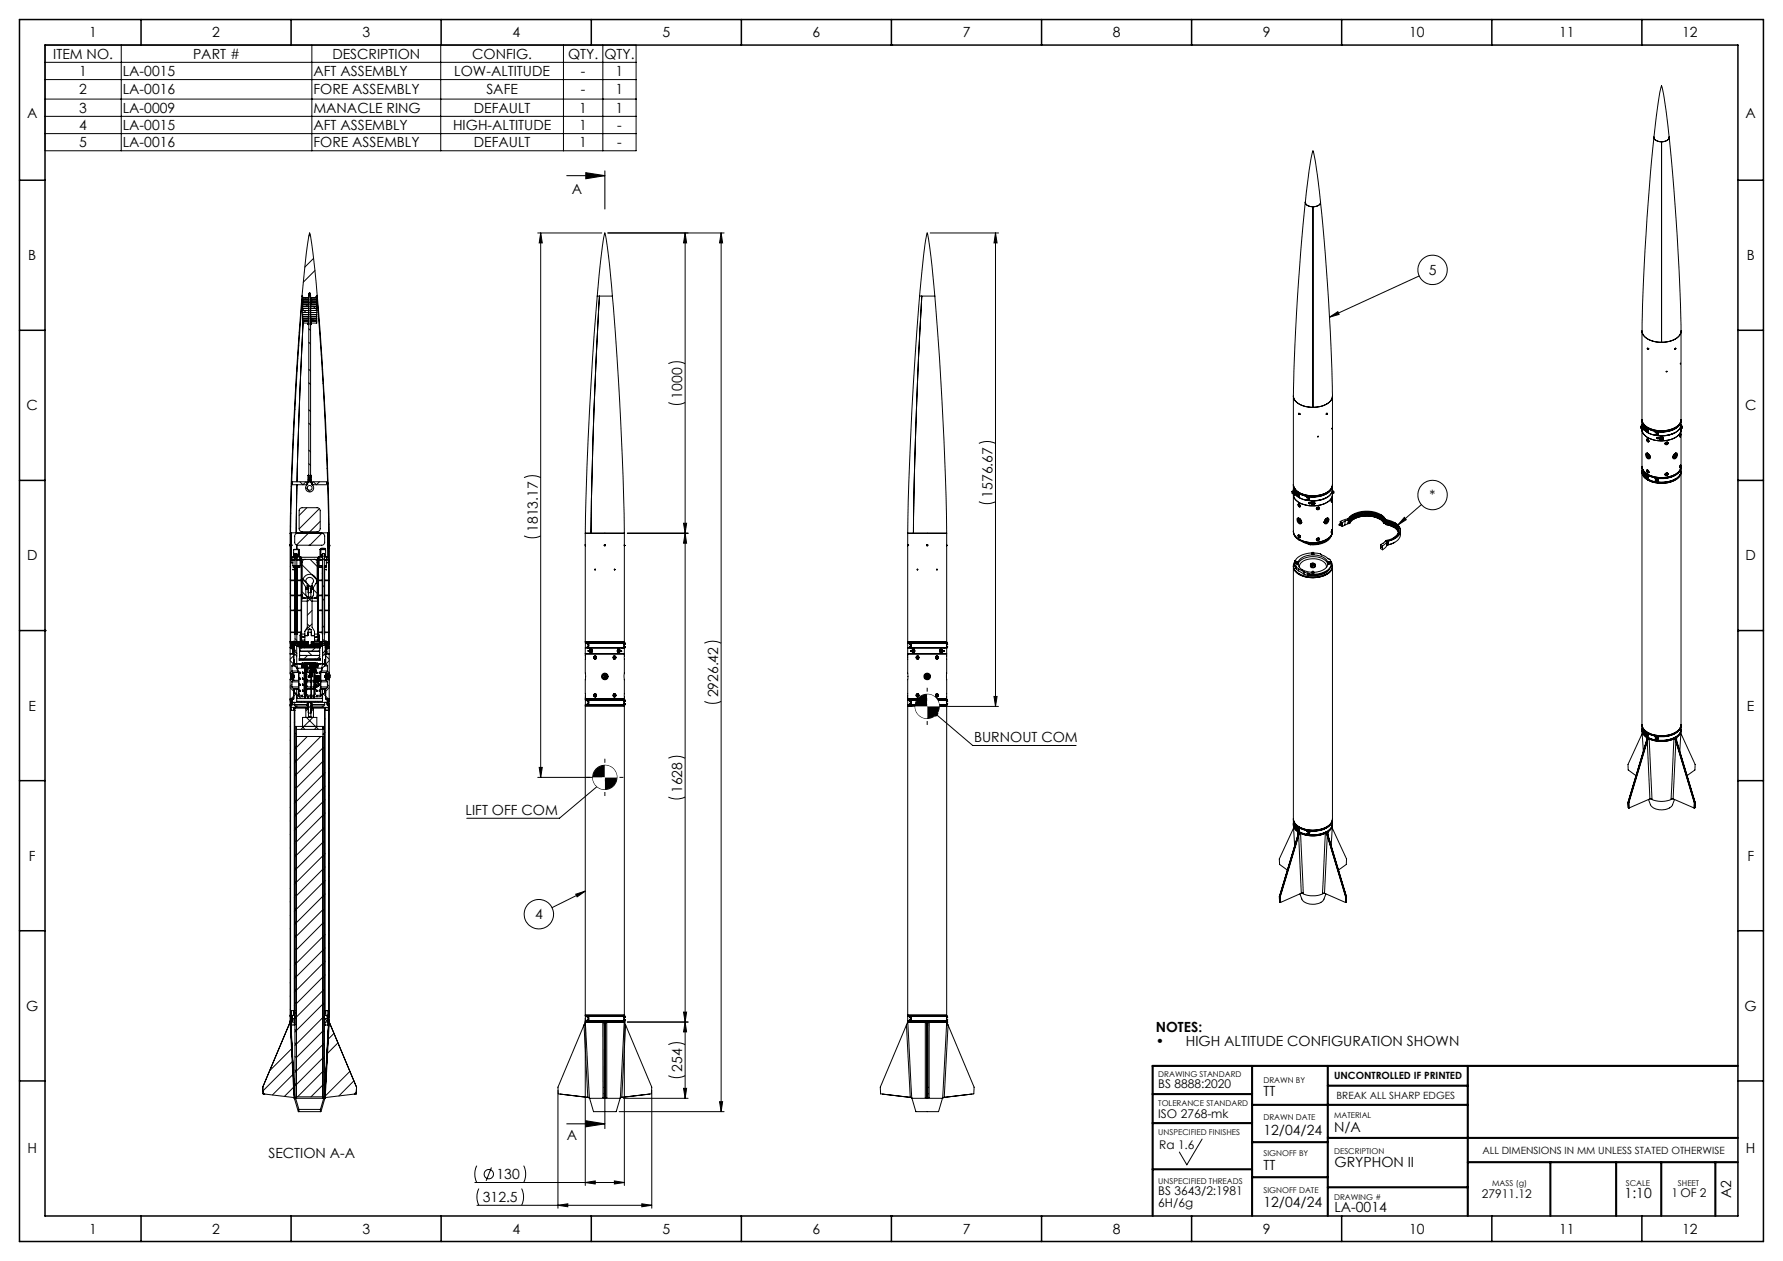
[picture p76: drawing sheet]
<svg xmlns="http://www.w3.org/2000/svg" width="420mm" height="297mm" viewBox="0 0 420 297" stroke-linecap="round" stroke-linejoin="round" font-family="sans-serif">
<defs><g id="words">
<g font-size="3.3">
<text x="21" y="8.8">1</text>
<text x="50" y="8.8">2</text>
<text x="85.4" y="8.8">3</text>
<text x="120.7" y="8.8">4</text>
<text x="156.1" y="8.8">5</text>
<text x="191.4" y="8.8">6</text>
<text x="226.8" y="8.8">7</text>
<text x="262.1" y="8.8">8</text>
<text x="297.5" y="8.8">9</text>
<text x="331.9" y="8.8">10</text>
<text x="367.3" y="8.8">11</text>
<text x="396.3" y="8.8">12</text>
<text x="12.5" y="13.8">ITEM NO.</text>
<text x="18.7" y="17.9">1</text>
<text x="28.9" y="17.9">LA-0015</text>
<text x="45.5" y="13.8">PART #</text>
<text x="73.8" y="17.9">AFT ASSEMBLY</text>
<text x="78.3" y="13.8">DESCRIPTION</text>
<text x="107" y="17.9">LOW-ALTITUDE</text>
<text x="111.2" y="13.8">CONFIG.</text>
<text x="133.8" y="13.8">QTY.</text>
<text x="136.8" y="17.9">-</text>
<text x="142.4" y="13.8">QTY.</text>
<text x="145" y="17.9">1</text>
<text x="18.7" y="22.2">2</text>
<text x="28.9" y="22.2">LA-0016</text>
<text x="73.8" y="22.2">FORE ASSEMBLY</text>
<text x="114.6" y="22.2">SAFE</text>
<text x="136.8" y="22.2">-</text>
<text x="145" y="22.2">1</text>
<text x="6.4" y="27.7">A</text>
<text x="18.7" y="26.6">3</text>
<text x="28.9" y="26.6">LA-0009</text>
<text x="73.8" y="26.6">MANACLE RING</text>
<text x="111.6" y="26.6">DEFAULT</text>
<text x="136.5" y="26.6">1</text>
<text x="145" y="26.6">1</text>
<text x="411.2" y="27.7">A</text>
<text x="18.7" y="30.6">4</text>
<text x="18.7" y="34.7">5</text>
<text x="28.9" y="30.6">LA-0015</text>
<text x="28.9" y="34.7">LA-0016</text>
<text x="73.8" y="30.6">AFT ASSEMBLY</text>
<text x="73.8" y="34.7">FORE ASSEMBLY</text>
<text x="106.7" y="30.6">HIGH-ALTITUDE</text>
<text x="111.6" y="34.7">DEFAULT</text>
<text x="136.5" y="30.6">1</text>
<text x="136.5" y="34.7">1</text>
<text x="145.4" y="30.6">-</text>
<text x="145.4" y="34.7">-</text>
<text x="134.7" y="45.7">A</text>
<text x="6.7" y="61.3">B</text>
<text x="336.5" y="64.8">5</text>
<text x="411.5" y="61.3">B</text>
<text x="160.7" y="93.9" transform="rotate(-90 160.7 93.9)">1000</text>
<text x="6.3" y="96.6">C</text>
<text x="411.1" y="96.6">C</text>
<text x="233.8" y="117.2" transform="rotate(-90 233.8 117.2)">1576.67</text>
<text x="336.8" y="117.8">*</text>
<text x="126.7" y="125.3" transform="rotate(-90 126.7 125.3)">1813.17</text>
<text x="6.4" y="132">D</text>
<text x="411.2" y="132">D</text>
<text x="6.7" y="167.3">E</text>
<text x="169.2" y="164.3" transform="rotate(-90 169.2 164.3)">2926.42</text>
<text x="411.5" y="167.3">E</text>
<text x="229.5" y="174.8">BURNOUT COM</text>
<text x="109.7" y="191.9">LIFT OFF COM</text>
<text x="160.7" y="186.8" transform="rotate(-90 160.7 186.8)">1628</text>
<text x="6.8" y="202.7">F</text>
<text x="411.6" y="202.7">F</text>
<text x="126" y="216.5">4</text>
<text x="6.2" y="238.1">G</text>
<text x="411" y="238.1">G</text>
<text x="272.3" y="243.1">NOTES:</text>
<text x="272.3" y="246.3">•</text>
<text x="279.3" y="246.3">HIGH ALTITUDE CONFIGURATION SHOWN</text>
<text x="160.7" y="252.4" transform="rotate(-90 160.7 252.4)">254</text>
<text x="297.6" y="258.2">TT</text>
<text x="133.5" y="268.4">A</text>
<text x="297.6" y="267.3">12/04/24</text>
<text x="314.3" y="266.5">N/A</text>
<text x="6.5" y="271.6">H</text>
<text x="63.2" y="272.8">SECTION A-A</text>
<text x="297.6" y="275.6">TT</text>
<text x="314.3" y="274.8">GRYPHON II</text>
<text x="411.3" y="271.6">H</text>
<text x="117" y="277.7">130</text>
<text x="113.7" y="283.1">312.5</text>
<text x="297.6" y="284.4">12/04/24</text>
<text x="314.3" y="285.4">LA-0014</text>
<text x="382.7" y="282">1:10</text>
<text x="407.8" y="282.2" transform="rotate(-90 407.8 282.2)">A2</text>
<text x="21" y="290.6">1</text>
<text x="50" y="290.6">2</text>
<text x="85.4" y="290.6">3</text>
<text x="120.7" y="290.6">4</text>
<text x="156.1" y="290.6">5</text>
<text x="191.4" y="290.6">6</text>
<text x="226.8" y="290.6">7</text>
<text x="262.1" y="290.6">8</text>
<text x="297.5" y="290.6">9</text>
<text x="331.9" y="290.6">10</text>
<text x="367.3" y="290.6">11</text>
<text x="396.3" y="290.6">12</text>
</g>
<g font-size="2.8">
<text x="272.8" y="256.3">BS 8888:2020</text>
<text x="272.8" y="263.2">ISO 2768-mk</text>
<text x="273.1" y="270.7">Ra 1.6</text>
<text x="272.8" y="281.3">BS 3643/2:1981</text>
<text x="393.8" y="281.9">1 OF 2</text>
<text x="272.8" y="284.2">6H/6g</text>
<text x="349.1" y="282.2">27911.12</text>
</g>
<g font-size="2.4">
<text x="314.3" y="254.2">UNCONTROLLED IF PRINTED</text>
<text x="314.8" y="258.7">BREAK ALL SHARP EDGES</text>
<text x="349.2" y="271.7">ALL DIMENSIONS IN MM UNLESS STATED OTHERWISE</text>
</g>
<g font-size="1.9">
<text x="272.8" y="253.6">DRAWING STANDARD</text>
<text x="297.6" y="255">DRAWN BY</text>
<text x="272.8" y="260.6">TOLERANCE STANDARD</text>
<text x="297.6" y="263.9">DRAWN DATE</text>
<text x="314.3" y="263.2">MATERIAL</text>
<text x="272.8" y="267.3">UNSPECIFIED FINISHES</text>
<text x="297.6" y="272.3">SIGNOFF BY</text>
<text x="314.3" y="271.7">DESCRIPTION</text>
<text x="272.8" y="278.7">UNSPECIFIED THREADS</text>
<text x="297.6" y="281">SIGNOFF DATE</text>
<text x="351.5" y="279.3">MASS (g)</text>
<text x="382.9" y="279.3">SCALE</text>
<text x="395.2" y="279.3">SHEET</text>
<text x="314.3" y="282.6">DRAWING #</text>
</g>
</g></defs>
<g fill="none" stroke="#000" stroke-width=".24">
<path d="M10.6 10.6h139.2v24.9h-139.2zM10.6 14.7h139.2M10.6 18.7h139.2M28.6 10.6v24.9M73.5 10.6v24.9M103.8 10.6v24.9M132.7 10.6v24.9M142 10.6v24.9M10.6 23.3h139.2M10.6 27.4h139.2M10.6 31.5h139.2M389.6 32.3l1.1-8.6 .7-3.5 .6 3.1 1.2 9"/>
<path d="M389.6 32.3a553.3 553.3 0 0 0-2.8 45.7M389.6 32.3a1.92 1.92 0 0 0 2.8 .9l.6-.4 .2-.5M389.6 32.3a1.53 1.53 0 0 0 1.8 1.1M391.4 33.4v47.2M393.2 32.2a1.43 1.43 0 0 1-1.8 1.2M393.2 32.3a579.3 579.3 0 0 1 2.8 45.7M73.1 55.3l-.4 .3M126.7 54.9h15.1M127.4 54.9l.3 2.3h-.7zM127.4 54.9v128.2M143.2 54.9h27.4M161.4 54.9l.3 2.3h-.7z"/>
<path d="M161.4 54.9v203.8M169.9 54.9l.3 2.3h-.7zM169.9 54.9v206.9M219.1 54.9h16.1M234.5 54.9v111.5M234.5 54.9l.4 2.3h-.8zM307.5 47.6l.9-7.4 .9-4.7 .6 3.1 1.1 9M307.5 47.6a553.3 553.3 0 0 0-2.8 45.7M307.5 47.6a1.92 1.92 0 0 0 2.8 .9h.1a.85 .85 0 0 0 .6-.9M307.5 47.6l.1 .4 .3 .4 1.4 .3M309.3 48.7v47.2M311 47.6a566.2 566.2 0 0 1 2.9 45.7"/>
<path d="M311 47.6v.3l-.4 .5-1.3 .3M70.5 78.3l.1 .2M71.1 69.7l1.1-10.1 .7-4.7 .1 .2a116.3 116.3 0 0 1 1.7 14.6M71.1 69.7a882 882 0 0 0-2.8 55.9M71.1 69.7h.2v6.4h1.4M71.3 69.7a856.8 856.8 0 0 0-2.9 55.8h.3M71.3 75.6h1.4M71.3 75.1h1.4M71.3 74.6h1.4M71.3 74.1h1.4M71.3 73.6h1.4M71.3 73.1h1.4"/>
<path d="M71.3 72.6h1.4M71.3 72.1h1.4M71.3 71.6h1.4M71.3 71.1h1.4M71.3 70.6h1.4M71.3 70.2h1.4M71.6 73.1l.5 .5M71.6 72.6l-.3 .4M71.8 70.2l.5 .4M71.8 75.6l-.4 .5-.1 .9-.6 14.6-.7 21.9M72.6 76.1l-.1 .3h.2M72.6 71.6l-.5 .5"/>
<path d="M72.7 74.7l-.4 .4M72.7 75.6h.1M72.7 75.1h.1M72.7 74.6h.1M72.7 74.1h.1M72.7 73.6h.1M72.7 73.1h.1M72.7 72.6h.1M72.7 72.1h.1M72.7 71.6h.1M72.7 71.1h.1M72.7 70.6h.1"/>
<path d="M72.7 70.2h.1M72.7 71.1l.6 .5M72.7 77.4l.5 .5M72.8 69.1h.3M72.8 69.1v.9l-.2 .2M73.1 69.1v.9l.2 .2M73.2 75.6h1.4M73.2 75.1h1.4M73.2 74.6h1.4M73.2 74.1h1.4M73.2 73.6h1.4M73.2 73.1h1.4"/>
<path d="M73.2 72.6h1.4M73.2 72.1h1.4M73.2 71.6h1.4M73.2 71.1h1.4M73.2 70.6h1.4M73.2 70.2h1.4M73.2 70.2v5.9M73.3 76.1l.1 .3h-.2M73.6 75.1l.5 .5M73.6 70.6l-.4 .5M73.8 72.1l.5 .5M73.8 73.6l-.1 .1"/>
<path d="M73.9 60.9l-2.1 2M74.2 63.7l-2.8 2.8M74.6 72.8l-.3 .3M74.6 76l-.1 .1M74.6 69.7v6.4h-1.4M74.6 69.7h.1M74.6 69.8l.2 .1M74.6 69.7a851.6 851.6 0 0 1 2.8 55.8h-.2M74.7 69.5l-.6 .7M74.7 69.7a835 835 0 0 1 2.9 55.9M74.9 73.2l.2 .2M140.7 69.7l.1-1.1a104.8 104.8 0 0 1 1.6-13.4l.1-.3 .9 5.5 .9 9.3"/>
<path d="M140.7 69.7a857.2 857.2 0 0 0-2.8 55.9M140.7 69.7h3.6M141.2 69.7a1179.3 1179.3 0 0 0-2 55.9M144.3 69.7a835 835 0 0 1 2.8 55.9M216.6 69.7l.1-1.1a104.8 104.8 0 0 1 1.6-13.4l.1-.3a38.1 38.1 0 0 1 1.1 7.7l.7 7.1M216.6 69.7a835.1 835.1 0 0 0-2.8 55.9M216.6 69.7h3.6M217.1 69.7a1226.9 1226.9 0 0 0-1.9 55.9M220.2 69.7a856.7 856.7 0 0 1 2.8 55.9M313.2 74.7l1.9-1.3 .3 .6zM334.3 65l-21.1 9.7M386.8 78a3.2 3.2 0 0 0 2.9 2.4l1.7 .2"/>
<path d="M386.8 78a3.5 3.5 0 0 0 3.4 2.5 5.3 5.3 0 0 0 5.7-2l.1-.5M386.8 78v23.1v-.3M396 78a3.5 3.5 0 0 1-3.6 2.6h-1M396 78v94a3.4 3.4 0 0 1-3.5 2.5h-2.3l-2.1-.7M69.2 99.3l.1 .2M69.4 96.3l.1 .1M69.9 87.3l.1 .1M70.1 84.3l.1 .1M70.3 81.3l.1 .1M72.7 87l.5 .4M72.7 90.1l.5 .5M72.7 99.7l.5 .4"/>
<path d="M72.7 80.6l.5 .4M72.7 96.5l.5 .4M75.7 83.5l.1 .2M75.9 86.9l.1 .2M76.1 90.3l.1 .1M76.3 93.7l.1 .1M157.4 94.8a4.5 4.5 0 0 0 4 0M157.4 85.6a4.5 4.5 0 0 1 4 0M304.7 93.3a3.6 3.6 0 0 0 3.6 2.5l1 .1M304.7 93.3a3.3 3.3 0 0 0 3.1 2.5 5.6 5.6 0 0 0 5.9-1.8l.2-.7M304.7 93.3v23.1v-.3M305.9 97.4h.2"/>
<path d="M305.9 97.5l.2 .1v-.1M305.9 97.3l.2 .3zM305.9 97.3h.1M305.9 97.5h.2M306 97.4v.1M306 97.3l.1 .1M306.1 97.6h.1M306.1 97.5h.1M306.1 97.5v.1M312.4 97.5v.1M312.4 97.5h.1M312.4 97.6h.1"/>
<path d="M312.5 97.3l-.1 .2M312.6 97.3v.1M312.6 97.3l-.2 .2M312.6 97.4l-.2 .2M313.9 93.3a3.5 3.5 0 0 1-3.6 2.5l-1 .1M313.9 93.3l-.1 23.1 .1-.3M386.8 98.8a3.5 3.5 0 0 0 3.4 2.6 5.8 5.8 0 0 0 5.5-1.7l.3-.9a3.1 3.1 0 0 1-2.8 2.5 5.9 5.9 0 0 1-6.2-1.8zM386.8 100a3.5 3.5 0 0 0 3.4 2.6 5.9 5.9 0 0 0 5.5-1.6l.3-1M386.8 100l.2 .6M386.9 99.9l.1 .1M386.9 99.9v.2M386.9 99.9h.1"/>
<path d="M386.9 100l.1 .4M387 99.8l-.2-.8a3.6 3.6 0 0 0 3.7 2.6 5.4 5.4 0 0 0 5.3-1.8l.2-.8a3.4 3.4 0 0 1-3.4 2.7h-1.7l-.9-.1M387 99.8h.1M387 100v.1M387 99.8v.8M387 99.9l1.1 1M387 99.9v.3v-.2M387.1 99.9h-.1M388.1 82.1h.1M388.1 82l.1 .3zM388.1 82.1l.1 .1M388.1 82h.1"/>
<path d="M388.1 82.2h.1M388.1 82.1v.1M388.2 82v.1M388.2 82.2h-.1M388.2 82.2h.1M388.2 82.3h.1M388.3 82.2l-.1 .1M392.6 87.4l-.1 .1M394.5 82.2h.1M394.5 82.2v.1M394.6 82.3h.1M394.6 82l-.1 .2"/>
<path d="M394.7 82v.1M394.7 82.1l-.1 .1M394.7 82.1l-.1 .2M395.8 85.5v.2zM396 100a3.2 3.2 0 0 1-3.1 2.5h-2.7M68.5 117.6l.1 .1M68.6 114.6l.1 .1M68.7 113.9h.1M68.7 113.7h.1M68.9 113.5l-.2 .1M68.9 105.4l.1 .1M69.1 102.3l.1 .2"/>
<path d="M69.9 114.2l-.1 11.3M70.6 113.5l.7 .7M70.7 119.8l.5-.2h3.5a.72 .72 0 0 1 .7 .7v4.2a.77 .77 0 0 1-.7 .7h-3.5a.72 .72 0 0 1-.7-.7v-4.2zM72 114.8l1 1.1M72.1 113.5l-.7 .7M72.2 114.2h.1M72.3 119.6l-1.8 1.8M72.3 114h.1M72.3 114v-.3h.4v-.8h.5v.8h.3v.3M72.3 114l-.1 .2M72.4 113.7l.1 .4a.95 .95 0 0 0-.3 1.4 .95 .95 0 0 0 1.5 0 .95 .95 0 0 0-.3-1.4l.1-.4M72.5 112h.3l-.1 1.4-.2-.1z"/>
<path d="M72.7 109.2l.5 .4M72.7 106l.5 .4M72.7 113.5h-4l.1 .4-.1 .3h3.5M72.8 112.7l-.3 .3M73.1 112h.3l-.1 1.4-.2-.1zM73.2 113.5h.1M73.2 113.5v.2M73.2 113.5h4v.7h-3.5M73.4 112.2l-.3 .3-.4-.1 .1-43 .4 .1v42.9M73.4 114h.1M73.5 114.2h.2M73.5 114l.2 .2"/>
<path d="M73.8 113.5l.7 .7 .8-.7M75.2 119.8l-4.7 4.8M76.8 103.7l.1 .1M76.9 107l.1 .1M77 113.5l.3 .2M77 110.3l.2 .1M77.1 113.9h.1M77.1 113.7h.1M123.4 112.5a4.3 4.3 0 0 1 4 0M230.6 118.1a4.3 4.3 0 0 0 3.9 0M230.6 104.4a4.5 4.5 0 0 1 3.9 0M304.6 115.7h-.2l.2 .1"/>
<path d="M304.6 115.7v.1M304.7 114.1a3.5 3.5 0 0 0 3.4 2.6 5.7 5.7 0 0 0 5.5-1.7l.3-.9a3.4 3.4 0 0 1-3.5 2.6 5.5 5.5 0 0 1-5.6-1.9zM304.7 116.3v9a3.4 3.4 0 0 0 3.4 2.6 5.9 5.9 0 0 0 5.5-1.6l.3-.8v-9.2M304.7 116.5a3.5 3.5 0 0 0 3.4 2.5 5.9 5.9 0 0 0 5.5-1.6l.3-.9M304.7 115.7h-.4v.4h.4M304.7 116.2v.1M304.7 116.1v.1M304.7 116.5h.1M304.7 116.3l.1 .1M304.7 116.3h.1M304.7 116.3l.1 .3v-.1M304.7 116.3v.1"/>
<path d="M304.7 116.4h.1M304.7 115.2l.1 .1M304.7 115.4l.1 .2M304.7 115.2v.2M304.7 115.2h.1M304.7 115.4h.1M304.8 116.4h-.1M304.8 116.4v.3v-.2M304.8 115.6v.2M304.8 115.6h.1M304.8 116.6h.1M304.8 116.5v.1"/>
<path d="M304.8 115.7v.1M304.8 115.1l-.1-.7a3.4 3.4 0 0 0 3.4 2.5 5.7 5.7 0 0 0 5.6-1.8l.2-.7a3 3 0 0 1-2.8 2.4l-1.3 .2-1.9-.1M304.8 116l-.1-.7a3.4 3.4 0 0 0 3.4 2.6 5.6 5.6 0 0 0 5.6-1.8l.2-.8a3.4 3.4 0 0 1-3.4 2.5h-2.4M304.8 115.8a1.51 1.51 0 0 0 1.1 1.3M304.8 115.1l.1 .1M304.8 115.3l.1 .1M304.8 116h.1M304.8 115.1h.1M304.8 115.1v.9M304.9 116h.1M304.9 115.2l1 1M304.9 115.2v.3l-.1-.2"/>
<path d="M304.9 115.2h.1M305.1 116.1l-.2-.6 .9 .9M305.1 116.1l.7 .7v-.4M305.1 116.1l.5 .3M305.6 116.4v-.2v.2l.1 .2M305.6 116.4h.1M305.7 116.5l.1-.2v.3M305.8 118.7a.36 .36 0 0 1 .4 .2 .36 .36 0 0 1-.1 .5l-.3-.4zM305.8 116.6h.1M305.8 116.5v.1M305.8 116.5h.1M305.8 116.4v.1"/>
<path d="M305.8 118.9h.1M305.9 118.7l.3 .2a.21 .21 0 0 1 .1 .3 .21 .21 0 0 1-.2 .1l-.3-.3zM305.9 118.9h.1M305.9 118.9v.1M305.9 119l.1 .2M305.9 118.7h.1M305.9 116.2v.9M305.9 116.2h.1M306 118.7l-.2 .2M306 116.6l.1 .2M306 116.7l.1 .1M306 119.2h.2"/>
<path d="M306 118.9l.2 .1M306 119.3h.1M306.1 116.4l-.1 .2M306.1 116.5l-.1 .2M306.1 116.3v.9l1.7 .6M306.1 116.3l1.7 .6M306.1 117l-.2 .1M306.1 118.9l.1 .1M306.1 118.9h.1M306.1 118.9l-.2 .1M306.1 116.3h.1M306.2 119v.2"/>
<path d="M306.2 119.1v.1M306.2 119.1l-.2 .1M306.3 119.3h-.2M306.3 119.3h-.1M307.8 117.1l.3 .1M307.8 117.8l.1-.2 .2 .2M307.8 116.8v.3M307.9 116.9l-.1 .2M307.9 116.9l.2 .3M308 117.8h.1M308 116.9h.1M308.1 117.6h-.3v.2"/>
<path d="M308.1 117.6l.2 .1M308.1 117.2h.2M308.1 116.9v.9M308.2 118.6h.1M308.3 118.5h.1M308.3 118.4h.1M308.3 118.4v.1M308.3 117.2l.2 .1-.2 .4M308.3 117.4h.1M308.4 118.5h-.1M308.4 118.5l-.2-.1v.2M308.4 117.4h.1"/>
<path d="M308.4 117.2l-.1 .4h-.2M308.4 117.2h.1M308.4 117.2v.2M308.4 118.4l.1 .2zM308.4 118.6h.2M308.4 117.4l-.1 .3M308.5 118.5h.1M308.6 118.4l-.1 .2M308.8 118.5h.1M308.9 118.4l-.1 .2 .3 .3M309.1 118.7l.1-.3h.2l.1 .3M309.7 118.4v.1"/>
<path d="M309.7 118.5a.36 .36 0 0 0-.6-.3 .36 .36 0 0 0 0 .6M309.7 118.5l-.3 .3M309.7 118.5l-.3 .4M309.7 118.5h.1M310.1 119.8h.1M310.2 119.6a.32 .32 0 0 0 .2 .4 .32 .32 0 0 0 .4-.4M310.3 119.7v.1M310.3 119.8l.2 .1M310.3 119.7h.1M310.4 119.7l.1 .2M310.5 119.5l-.2 .2M310.5 119.5l.1 .1"/>
<path d="M310.5 102.7l-.1 .1M310.6 119.6h.1M310.6 119.6v.2M310.6 119.6l-.2 .1M310.6 119.4l.2 .2M310.6 119.8l-.1 .1M310.7 119.5h.1M312.5 116.2l-2 .7h-2.4M312.5 117.1l-2 .7h-2.4M313.7 118h.1M313.6 117.9l.1 .1M313.6 118.2h.1"/>
<path d="M313.6 117.8h.1M313.7 117.6l-.1 .6v-.3M313.7 117.7h.1M313.7 100.8v.2zM313.7 117.7l-.1 .2M313.7 117.8v.2M313.7 117.7v.1M313.7 117.5h.1M313.8 117.5l-.2 .7zM313.8 116.1v.2M313.9 115.7h.3v.4h-.4M314.1 115.7h-.2l.2 .1"/>
<path d="M314.1 115.7v.1M334.8 118.8l-5.5 4.9M386.7 100.4h-.2h.2M386.7 100.4h.1M386.8 109.8a3.4 3.4 0 0 0 3.4 2.6 5.7 5.7 0 0 0 5.6-1.8l.2-.8M386.8 110a3.4 3.4 0 0 0 3.4 2.6 5.7 5.7 0 0 0 5.6-1.8l.2-.8M386.8 101.2a3.4 3.4 0 0 0 3.4 2.5 5.9 5.9 0 0 0 5.5-1.6l.3-.9M386.8 110l.2 .7M386.8 111.2a3.6 3.6 0 0 0 3.7 2.6 5.4 5.4 0 0 0 5.3-1.9l.2-.7M386.8 100.4h-.3v.4h.3M386.8 100.8v71.3a2.31 2.31 0 0 0 1.3 1.7M386.8 100.8h.1"/>
<path d="M386.9 100.9v.2M386.9 101v.1M386.9 100.9v.1M386.9 101h.1M386.9 101.1h.1M386.9 100.1v.2M386.9 111.1v.2M386.9 110.8v.3M386.9 110.8h.1M386.9 111.1h.1M386.9 101.2v.1M386.9 100.3l.1 .1"/>
<path d="M386.9 111.3l.1 .1M386.9 110.8l.1 .1M386.9 101.1v.3M386.9 100.3h.1M386.9 111.3h.1M386.9 101.3h.1M386.9 101.1v.2M386.9 110.9l.1 .5M386.9 100.1h.1M387 100.4v.1a1.46 1.46 0 0 0 1.1 1.3M387 100.2l.9 .8v.5a1.78 1.78 0 0 1-.9-1.3zM387 111.4a1.5 1.5 0 0 0 1.1 1.4"/>
<path d="M387 100.6v.1M387 110.7v.1M387 110.9v.1M387 111.6l-.2-.7a3.4 3.4 0 0 0 3.4 2.6 5.6 5.6 0 0 0 5.6-1.8l.2-.7a3.4 3.4 0 0 1-3.4 2.5h-2.4M387 111.6v.1M387 110.7h.1M387 110.7v.9M387 111.7h.1M387 110.9l1.1 1M387 110.9v.2v-.2M387 100.7h.1M387 110.9h.1"/>
<path d="M387.2 111.8l-.2-.7 .9 .9M387.2 111.8l.7 .7v-.5M387.2 100.8l.5 .3M387.2 111.8l.5 .3M387.7 101.1h.1M387.7 106.8a.79 .79 0 0 1 .9 .3 .79 .79 0 0 1-.1 1 .98 .98 0 0 1-.8-1.3zM387.7 101.1v-.2v.2l.1 .1 .1-.2v.3M387.7 112v-.1v.2l.2 .1M387.7 112h.1M387.8 107.1l.1-.3 .3 .1 .4 .7M387.8 107.1l.4 .7h.3l.1-.2M387.8 107.1h.1"/>
<path d="M387.9 107a.48 .48 0 0 1 .6 .2 .48 .48 0 0 1-.1 .6l-.4-.3zM387.9 112v.3M387.9 112l-.1 .2M387.9 110.7a.36 .36 0 0 1 .4 .2 .36 .36 0 0 1-.1 .5l-.3-.4zM387.9 103.4a.36 .36 0 0 1 .4 .2 .36 .36 0 0 1-.1 .5l-.2-.2zM387.9 101.3h.1M387.9 101.2v.1M387.9 101.2h.1M387.9 112.2v.1M387.9 112.2h.1M387.9 112.1v.1M387.9 112.1h.1"/>
<path d="M387.9 112.3h.1M387.9 106.8l.4 .1M387.9 101.1v.1M387.9 112v.1M387.9 103.6h.1M388 106.9h.1M388 103.5h.2a.28 .28 0 0 1 .2 .3 .28 .28 0 0 1-.4 .2 .28 .28 0 0 1-.1-.4zM388 110.7l.4 .3v.3l-.4-.2zM388 106.7v.1M388 110.8h.2M388 110.8v.2M388 111l.2 .2"/>
<path d="M388 103.6v.1M388 103.7l.2 .2M388.1 110.7h-.1M388.1 103.4h-.1M388.1 100.9v.9M388.1 111.9v.9M388.1 100.9h.1M388.1 111.9h.1M388.1 110.7l-.2 .2M388.1 103.4l-.2 .2M388.1 106.7l-.1 .1M388.1 107l.1 .1"/>
<path d="M388.1 107.4h.2M388.1 107l.2 .1M388.1 107.2h.1M388.1 107v.2M388.1 107.1l.1 .1M388.1 107.1h.2M388.1 107.2l.1 .1M388.2 111.3h.2M388.2 111.2h.1M388.2 110.8l.1 .4M388.2 103.6h-.2M388.2 103.6l.1 .1"/>
<path d="M388.2 107h.1M388.2 107.4h.1M388.2 107.1h.1M388.2 107.2v.1M388.2 107.2h.1M388.2 107.3h.1M388.2 107.3v.1M388.2 107.4v.1M388.2 107.5h.1M388.2 107.5v.1M388.2 107.4v.2M388.2 107v.1"/>
<path d="M388.2 107.3l.1 .1M388.2 101.1l-.1 .2 .1 .2v-.3M388.2 112v.5v-.4M388.2 101v.9l1.7 .6M388.2 101l1.7 .6M388.2 112v.9l1.7 .6M388.2 112l1.7 .5v.3M388.2 107.5l.1 .1M388.2 101.7l-.1 .1M388.2 112.7l-.1 .1M388.2 107.8h.1M388.2 107.6h.1"/>
<path d="M388.2 103.6h.1M388.2 107.1v.4M388.2 110.9h.1M388.2 110.9l.1 .1M388.2 110.9l-.2 .1M388.2 103.6l-.2 .1M388.2 101h.1M388.2 111.9v.1M388.3 107.3h.1M388.3 107.4h.1M388.3 107.1h.1M388.3 107.5h-.1"/>
<path d="M388.3 107.6h.1M388.3 107.3h-.1M388.3 107.3l-.1 .1M388.3 107.1h-.2M388.3 107.5h-.2M388.3 107.2v.1M388.3 107.3v.1M388.3 107.6h-.1M388.3 107.4l-.1 .1M388.3 103.9h-.1M388.3 103.7v.2M388.3 107.5h.1"/>
<path d="M388.3 103.8v.1M388.3 103.8l-.1 .1M388.4 104h-.2M388.4 104h.1M388.5 107.8h.1M388.6 107.1l.1 .5M388.6 107.8h.1M388.6 107.6h.1M388.6 107.6l.2 .1M388.7 107.6l-.2 .2 .2-.1M388.7 107.7h.1M388.7 107.5v.1"/>
<path d="M388.7 107.6l.1 .1M388.8 107.7h-.1M389.9 101.8l.3 .1M389.9 112.8h.3M389.9 102.5l.1-.2 .2 .2M389.9 113.5l.1-.2 .2 .2M389.9 101.5v.3M390 101.6l-.1 .2M390 112.5l-.1 .3M390 101.6l.2 .3M390 112.5l.2 .3M390.1 102.5h.1"/>
<path d="M390.1 113.5h.1M390.1 101.6h.1M390.1 112.6h.1M390.2 102.3h-.3v.2M390.2 113.3l-.3-.1v.3M390.2 102.3l.2 .1M390.2 101.9l.4 .1-.2 .4M390.2 102.5h.1M390.2 113.3h.2M390.2 112.8l.4 .2-.2 .3M390.2 101.6v.9M390.2 112.6v.9"/>
<path d="M390.3 103.3h.1M390.4 103.1l.1 .1M390.4 103.1l-.1 .2M390.4 103.1h.1M390.4 103.2h.1M390.4 103.1v.2M390.4 103.1v.1M390.4 102.1h.1M390.5 101.9l-.1 .4h-.2M390.5 102.1h.1M390.5 113.1h.1M390.5 101.9h.1"/>
<path d="M390.5 112.9h.1M390.5 103.2h-.1M390.5 102.1l.1 .1M390.5 112.9l-.1 .3-.2 .1M390.5 103.3h.1M390.5 102.1l-.1 .3M390.5 113.1l-.1 .2M390.6 103.3h.1M390.7 103.2h.1M390.7 103.1v.2h-.2M390.7 103.1h-.2v.2M390.7 103.1l-.2 .2"/>
<path d="M390.9 103.2h.1M391 103.1l-.1 .2 .3 .3M391.2 103.4l.1-.3 .3 .1v.2M391.4 103.1l-.1 .1h.2l-.1-.1M391.4 103.1h.1M391.8 103.1v.1M391.8 103.2l-.3 .4a.34 .34 0 0 0 .2-.6 .34 .34 0 0 0-.5 0 .34 .34 0 0 0 0 .5M391.8 103.2h.1M392.2 111.7v.1M392.2 104.5h.1M392.4 111.6v.2M392.4 111.8l.2 .1"/>
<path d="M392.4 104.4v.1M392.4 104.5l.2 .1M392.4 111.7h.1M392.4 104.4h.1M392.5 111.7l.1 .2M392.5 104.4l.1 .2M392.6 111.5l-.2 .1M392.6 111.5l.1 .1M392.6 104.3l-.2 .1M392.6 104.3h.1M392.7 104.3h.1M392.7 111.5v.1"/>
<path d="M392.7 111.6v.1M392.7 111.6l-.2 .1M392.7 104.3v.2M392.7 104.3l-.2 .1M392.7 111.4a.3 .3 0 0 1 .1 .4 .3 .3 0 0 1-.4 .1 .3 .3 0 0 1-.1-.4M392.7 104.1a.3 .3 0 0 1 .1 .4 .3 .3 0 0 1-.4 .1 .3 .3 0 0 1-.1-.3M392.7 111.7l-.1 .2M392.7 104.5l-.1 .1M392.8 111.4l.1 .1M392.8 104.2l.1 .1M394 107.7h.1M394.1 107.6l-.1 .1"/>
<path d="M394.1 107.6h.1M394.1 107.5h.1M394.1 107.5v.2M394.1 107.5l.2 .3-.2-.1M394.2 107.8h-.1M394.2 107.5h.1M394.3 107.8h.1M394.3 107l-.2 .5M394.4 106.9l.4-.2a.65 .65 0 0 1 .4 .6 .65 .65 0 0 1-.4 .6l-.4 .2-.3-.1-.1-.4zM394.5 107.1h.1M394.5 107.2h.1M394.5 107.6h.1"/>
<path d="M394.5 107.1v.5M394.5 107.1l.1 .1M394.5 107.3h.1M394.5 107.4h.1M394.5 107.5h.1M394.5 107.5v.1M394.5 107.3v.1M394.5 107.8h.1M394.5 107.2l.1 .1M394.5 107.5l.1 .1M394.6 107.2h.1M394.6 107.4h.1"/>
<path d="M394.6 107.1h-.1M394.6 107.1h.1M394.6 107l-.1 .1M394.6 107h.1M394.6 107.3h-.1M394.6 107.4h-.1M394.6 107.3v.1M394.6 107.4l-.1 .1M394.6 107.5l-.1 .1M394.6 107.5v.1M394.6 107.2h-.1M394.6 107.3h.1"/>
<path d="M394.6 107.6h.1M394.6 107.5h.1M394.6 107.2l-.1 .1M394.6 107.1l-.1 .1M394.6 107.3l-.1 .1M394.6 107.6h-.1M394.6 112.8l-2 .7h-2.4M394.6 112.8h.1M394.6 100.9l-2 .7h-2.4M394.6 101.8l-1.7 .7h-2.7M394.6 111.9l-2 .7h-2.4M394.7 106.7l.2 .1-.5 .1"/>
<path d="M394.8 106.7h.1M394.8 106.9h.1M394.9 107.1l-.1-.2h-.2l-.4 .6M394.9 107.1l-.3 .6-.3 .1-.1-.3M395 107.1h.1M395 107.1l-.2-.3-.2 .1-.4 .6M395 107.1l-.4 .7h-.3l-.1-.3M395.8 102.6v.1M395.8 109.8v.2M395.8 110h.1M395.8 102.9h-.1M395.8 110.1l-.1 .1"/>
<path d="M395.8 102.7h.1M395.8 102.5h.1M395.8 109.8h.1M395.8 102.3l.1 .1M395.8 109.5l.1 .1M395.8 109.6v.2M395.8 109.6h.1M395.8 102.4h.1M395.8 102.4v.2M395.8 102.5v.2M395.8 102.4v.1M395.8 102.2h.1"/>
<path d="M395.8 109.5h.1M395.9 109.4l-.1 .8zM395.9 102.4l-.1 .5-.1-.3M395.9 109.6l-.1 .5-.1-.3M395.9 102.2l-.1 .7zM396 100.4h.3v.4h-.3M396 110a3 3 0 0 1-2.8 2.5l-1.3 .2-1.9-.2M396.2 100.4h-.2h.2M396.2 100.4h.1M68.3 139.7l.1 .1M68.3 136.6l.2 .2M68.3 133.4l.1 .1"/>
<path d="M68.3 128.5h.1M68.3 128.2v.1M68.3 128.4h.1M68.3 125.6v26.9M68.3 125.6h.3v2.7M68.3 128.3h.1M68.3 128.2l.1 .1M68.4 123.9l.1 .1M68.4 120.7l.1 .2M68.4 128.3h.1M68.4 128.3h.4v.2h-.4M68.4 128.5h-.1"/>
<path d="M68.4 127.1l.2 .1M68.4 128.5h.1M68.4 131.8h.2M68.4 132.5h.2M68.4 125.6v2.7M68.4 128.5v22.6M68.4 129.1h.2M68.6 126.5l-.2 .1M68.6 131.8h.4M68.6 132.5h.4M68.6 128.5l.1 2.7M68.6 131.8v.7"/>
<path d="M68.7 131.2h.3M68.7 125.5h1.2M68.7 125.5v2.8M68.7 128.5v2.7M69 131.3h-.4v.5M69 133.2h.5M69 131.8h.4M69 134.1v.1M69 134l.1 .2zM69 131.8l.5 .1M69.1 133.2v.4h.3M69.2 129.4h1.1"/>
<path d="M69.2 129.4v1.7M69.3 131.1l.1 .2M69.3 131.1h.1M69.3 131v.1M69.3 131h.1M69.3 131h.2M69.4 136.6h-.9v.2h.9M69.4 131.1h.1M69.4 131.8h.1M69.4 131.1h-.4v2.1M69.4 131.1v.7M69.5 131v.1"/>
<path d="M69.5 131.1h.1M69.5 134.5l.4 .4M69.5 131.3l.5 .5M69.5 135.1l-.1 .1M69.5 138.3h-.1M69.5 133.4v15.9M69.5 130.6h-.2v.4M69.6 125.8l.4-.2h5.8a.68 .68 0 0 1 .7 .7v1.4a.68 .68 0 0 1-.7 .7h-5.7a.68 .68 0 0 1-.7-.7v-1.5zM69.9 125.5h7.3M69.9 131v.1M69.9 131.8h.1M69.9 131.1h.1"/>
<path d="M69.9 133.2h.8M69.9 125.5v.1M69.9 128.4v1M69.9 131h.2M69.9 130.6l.1 .4M69.9 133.4v15.9M69.9 131h.1M69.9 131.1h.6M69.9 131.8h.6M69.9 131v.8M70 134.6l-.1 .1M70 137.8h-.1"/>
<path d="M70 136.8h.9M70 136.6h.9M70.1 131.1h.1M70.1 131h.1M70.1 131v.1M70.2 129.4h-1M70.2 129.4h.1M70.2 129.4h.3M70.2 133.2v.4M70.3 131.1l-.4 .3M70.3 130.2v.3M70.3 130.5l.1 .2 .1-.2"/>
<path d="M70.3 130.2l.1-.2 .1 .2M70.3 129.4h.2M70.3 129.4v.8M70.3 130.5v.6M70.3 130.1v.4M70.5 130.2v.3M70.5 129.4v.8M70.5 130.5v.6M70.5 131.8h.2M70.5 131.1h.4v.2M70.5 131.1v.7M70.6 133.2v.4h-.6"/>
<path d="M70.7 131.8l-.8 .1M70.7 131.8h.1M70.7 133.2h-.8M70.7 131.8v1.4M70.9 131.2h4.1M70.9 131.3h-.1l-.1 .5M70.9 131.3l.1 18 .2 .6 .3 .1M70.9 131.3v18M71 133.5l-.1 .1M71 136.7l-.1 .1M71 139.9l-.1 .1M71 131.7h.9"/>
<path d="M71 132.4h.2M71.2 136.2l3.5 3.5M71.2 139.4l1.5 1.4M71.2 133l3.5 3.6M71.2 132.4v7.7M71.4 136.4l.8 .8M71.9 131.7a.72 .72 0 0 0-.7 .7M71.9 131.7h2.1M72.1 138.7v-.4l-.6-.9a1.58 1.58 0 0 1 1.4-2.1 1.58 1.58 0 0 1 1.5 2.1l-.6 .9 .1 1.8-.4 .6v7l.6 1v2.4M72.1 138.6h.3h-.3M72.2 138.7l-.2 .2M72.3 136.2a.88 .88 0 0 1 1.1-.2 .88 .88 0 0 1 .4 1l-.3 .5v.9h-.2l-.1 2.1-.3 .2-.3-.2v-2.1h-.2v-.9l-.4-.6z"/>
<path d="M72.4 137.9h.2v.3h.7v-.3h.2v.5M72.6 138.5h.1M72.6 138.8h.1M72.6 139.5h.7M72.6 125.6l-2.7 2.7M72.6 138.8l-.6-.1v1.4l.4 .6v7l-.6 1v2.4M72.8 138.2l-.3 .2M72.9 128.4h.1zM73.1 131.7l1.6 1.7M73.2 138.8h.1M73.3 138.5h.1M73.3 138.4v.3"/>
<path d="M73.4 138.4l.1 .2M73.5 135.4l1 .9M73.6 138.6l.3 .3M73.8 138.6h-.3h.3M73.9 138.7l-.7 .1M74 131.7a.68 .68 0 0 1 .7 .7M74 131.7h.9M74.7 132.4h.2M74.7 132.4v7.7M75 136l-.1 .1M75 132.8l-.1 .1M75 131.3l.2 .5"/>
<path d="M75 131.3v18M75 136.8h.9M75 136.6h.9M75 131.3l-.1 18M75.2 131.8h.1M75.2 133.2h.8M75.2 131.8h.2M75.2 131.8v1.4M75.2 131.8l.8 .1M75.3 133.2v.4h.6M75.4 131.8h.6M75.4 129.4v2.4"/>
<path d="M75.4 129.4h.2M75.4 122.8l-2.4 2.4M75.4 129.3h1.3M75.4 129.3v.1M75.4 129.4h.1M75.6 129.4h1.1M75.6 129.4v1.7M75.6 131.1l.8 .8h.5M75.7 133.2v.4M75.7 129.1h.1M75.7 129.1v.2M75.7 129.1h.3"/>
<path d="M75.8 125.6l-2.8 2.8M75.8 131h.1M75.8 131.1h.1M75.8 131v.1M75.8 131h.2M75.8 129.1h.1M75.8 129.1v.2M75.9 131h.1M75.9 131.1h.1M76 131.8h-.1M76 131v.1M76 131h.1"/>
<path d="M76 134.9l-.1 .1M76 137.8l.4 .5M76 131.1h-1v.2M76 129.1h.1M76 129.1v.2M76 130.6h-.2v.4M76 133.4v15.9M76.1 129.1h.1M76.1 129.1h.3M76.1 129.1v.2M76.2 129.3v-.2l.1 .2M76.4 131.1h.1"/>
<path d="M76.4 131.8h.1M76.4 129.1h.1M76.4 133.2h.5h-.5M76.4 129.1v.2M76.4 133.4v15.9M76.4 131h.2M76.4 130.6h.2v.5M76.4 131h.1M76.4 131.1h.5v.7M76.4 131v.8M76.4 133.2v.2M76.4 131.8h.5"/>
<path d="M76.5 134.4l-.1 .1M76.5 136.8h.9M76.5 136.6h.9M76.6 131h.1M76.6 131.1h.1M76.6 131.1l-.2 .2M76.7 129.3l-1.3 .1M76.7 129.4v1.7M76.8 134l.1 .2zM76.9 131.8v.1M76.9 132.5h.4M76.9 134.1v.1"/>
<path d="M76.9 131.9l-.1 1.7h-.3M76.9 131.2h.3M76.9 131.8h.4M76.9 131.3h.4v.5M77.2 126.4l.4 .3M77.2 129.5l.1 .1M77.2 125.5v2.8M77.2 128.5v2.7M77.3 128.3h.1M77.3 128.5l-.1 2.7M77.3 131.8v.7M77.3 131.8h.1"/>
<path d="M77.3 132.5h.1M77.3 129.1h.1M77.4 123.4l.1 .1M77.4 132.9l.2 .1M77.4 129.8l.2 .1M77.4 127.1l-.1 .1M77.4 128.5h.1M77.4 128.3h.1M77.4 125.6v2.7M77.4 128.5v22.6M77.5 128.3h.1M77.5 128.5h.1"/>
<path d="M77.5 128.3h-.4v.2h.4M77.6 128.5h.1M77.6 128.4h.1M77.6 125.6v26.9h-.4M77.6 125.6h-.3v2.7M123.4 126.2a4.5 4.5 0 0 0 4 0M137.9 128.4v.1M137.9 128.3h.1M137.9 125.6h1.3M137.9 125.6h9.2M137.9 128.2v.3M137.9 128.5v150.7"/>
<path d="M137.9 125.6v2.6M137.9 128.3v.1M137.9 128.4h.1M139.2 125.6h7.9M140.2 134v.2M142.4 128.5l.2-.1zM142.4 128.4v.1M142.6 128.3v.1M142.6 128.3l-.2 .1M144.7 134v.2M147.1 128.3v.1M147.1 128.4h.1"/>
<path d="M147.1 128.5h.1M147.1 128.2v.3M147.1 125.6v2.6M147.1 128.4v.1M147.1 128.5v24M147.8 125.6h14.3M161 123.2h.7l-.3 2.4zM161.4 125.6l.3 2.3h-.7zM213.8 128.4v.1M213.8 128.4h.1M213.8 128.3h.1M213.8 125.6h1.4"/>
<path d="M213.8 125.6h9.2M213.8 128.2v.3M213.8 128.5v112.2M213.8 125.6v2.6M213.8 128.3v.1M215.2 125.6h7.8M216.1 134v.2M218.3 128.5l.2-.1-.1 .1zM218.3 128.3h.2l-.2 .1zM218.3 128.4v.1M218.5 128.3v.1M220.7 134l.1 .1"/>
<path d="M220.8 134.1l-.1 .1M223 128.2v.3M223 128.4h.1M223 128.5h.1M223 125.6v2.6M223 128.5v24M223 128.3v.1M223 128.4v.1M304.7 125.1a3.4 3.4 0 0 0 3.4 2.6 5.9 5.9 0 0 0 5.5-1.6l.3-1M304.7 133.4a3.4 3.4 0 0 0 3.4 2.6 5.9 5.9 0 0 0 5.5-1.7l.3-.9M304.7 133.2v59.8M304.9 132.7l.1 .6"/>
<path d="M305 133.1l.2 .2M305 133.3l.2 .2M305 133.1v.2M305 132.2a2.01 2.01 0 0 0 1.3 3 6.5 6.5 0 0 0 7.3-1 1.62 1.62 0 0 0-.1-2M305 132.1v1M305 132.1h.1M305.1 132.1h.1M305.1 132h.1M305.1 132v.1M305.2 133.5v.3M305.2 133.3h.1M305.2 132l-.1 .1"/>
<path d="M305.2 132v.1M305.2 133.3v.2M305.2 133.8l.2 .2M305.2 132.7l.1 .1h.3M305.2 132.4l.1 .4M305.3 133.3l.6 .7M305.3 132.3v.2h.3l-.1-.2M305.3 133.3l.1 .7M305.4 134l.5 .4M305.5 132.3h.1M305.6 122.1a.8 .8 0 0 1 .8 .3 .8 .8 0 0 1 0 1 1 1 0 0 1-.8-1.3zM305.6 132.7v.1"/>
<path d="M305.6 132.4v.4M305.7 122.4l.1-.3 .3 .1 .4 .7M305.7 122.4l.4 .7h.3l.1-.2M305.7 122.4h.1M305.8 132.9a3.4 3.4 0 0 1 3.7-1.8 3.3 3.3 0 0 1 3.3 1.8M305.8 126h.2a.31 .31 0 0 1 .4 .3 .31 .31 0 0 1-.4 .3zM305.8 122.2h.1M305.8 122.2a.53 .53 0 0 1 .6 .3 .53 .53 0 0 1-.2 .6l-.4-.3zM305.9 126.1l.4 .3a.25 .25 0 0 1-.4 .2 .25 .25 0 0 1-.1-.4zM305.9 122.1l.3 .1M305.9 126h.1M305.9 122v.1"/>
<path d="M305.9 134.4l1.3 .8M305.9 134l1.3 .7M305.9 134v.4M305.9 126.2h.1M305.9 126.2v.1M305.9 126.3l.1 .2M306 126l-.2 .2M306 122l-.1 .1M306 122.4h.1M306 122.3l.1 .1M306 122.3h.1M306 122.5h.1"/>
<path d="M306 122.7h.1M306 122.5l.1 .1M306 122.7l.2 .1-.2 .1M306 122.9l.1 .1M306 122.9h.1M306 126.5h.2M306 126.2l.2 .3M306 122.6h.1M306.1 122.7h.1M306 122.8h.1M306.1 122.8h.1M306 126.6h.1"/>
<path d="M306 122.4l.1 .1M306 122.6l.1 .3M306.1 126.6h.1M306.1 122.5h.1M306.1 122.6h.1M306.1 122.8h-.1M306.1 122.5l-.1 .1M306.1 122.6l-.1 .1M306.1 122.6v.1M306.1 122.3l-.1 .1M306.1 122.4h.1M306.1 122.8v.1"/>
<path d="M306.1 122.7v.1M306.1 123.1h.1M306.1 126.2h.1M306.1 133.7a2.05 2.05 0 0 1 2.2-2 3.5 3.5 0 0 1 4.1 1.5v.5M306.1 122.5v.1M306.1 122.8v.2M306.1 126.2l.1 .1M306.1 126.2l-.2 .1M306.1 122.9h.1M306.1 122.7h-.1M306.3 123.1h.1M306.4 122.5l.2 .4"/>
<path d="M306.5 122.8h.1M306.5 122.9h.1M306.6 122.9l-.2 .3M306.6 123l-.1 .1M306.6 123v.2M306.6 122.8v.1M306.6 122.9h-.1M306.6 122.9v.1M306.6 123h.1M306.8 127.6l.4 .1M307.2 127.7l.8 .3M307.2 135.2l.8 .3"/>
<path d="M307.2 134.7l.8 .3M307.2 127.7h.1M307.2 134.7v.5M308 128l.2 .1M308 135.5h.2M308 135h.2M308 127.8v.2M308 135v.5M308.2 128.1l.2 .1M308.2 135.5l.1 .1M308.2 135l.2 .1M308.2 127.9v.2"/>
<path d="M308.2 135v.5M308.3 127.9h.1M308.4 127.9l.2 .2M308.4 128.2l.2 .1M308.4 135.1l.2 .1M308.4 135.3l.2 .1M308.4 135.3l-.1 .3M308.4 127.9v.3M308.4 135.1v.2M308.6 128.1v.2M308.6 135.2v.2M308.7 133v.4l.3 .3"/>
<path d="M308.7 133l.2 .1M308.8 132.8l.1 .3M308.8 132.8l-.1 .2M308.9 133.1l.4 .1M308.9 133.1l.1 .2M308.9 132.8l.3 .3h.3l.1-.3M309 132.7l-.2 .1M309 133.3v.4M309 132.7l.4-.1 .1 .2-.3 .1zM309 132.7a.25 .25 0 0 0 .3 .3 .25 .25 0 0 0 .2-.3M309.1 132.7h-.1M309.1 134.8a3 3 0 0 1-3.4-2 2.9 2.9 0 0 1 3.2-2.1 3.7 3.7 0 0 1 3.9 1.7 2.16 2.16 0 0 1-2.2 2.2l-1.1 .2"/>
<path d="M309.1 134.9l.2 .2 .2-.2M309.1 130.4v.2M309.1 134.6v.5M309.1 130.6v-.4a4.8 4.8 0 0 0-4 1.8M309.1 134.6h.3zM309.1 130.1l.3 .1zM309.2 134.6v.1M309.2 134.6h.1M309.2 130.1v.2h.2v-.2M309.3 133.2l-.3 .1M309.3 133.2l.3 .1M309.4 134.6h.1"/>
<path d="M309.4 130.6l.1-.4 1.5 .2 2 1.2a1.55 1.55 0 0 1-.3 2.7l-.9 .5-1.2 .3-2 .1M309.4 134.6v.1h-.2M309.5 130.4l-.1 .2h-.3M309.5 134.6l-.1 .5M309.5 132.7h.1M309.5 132.7l.2 .1M309.6 133.7h-.6M309.6 133.3v.4M309.7 132.8v.3M309.7 132.8l.2 .2M309.7 133.1l-.4 .1M309.7 133.1l-.1 .2"/>
<path d="M309.9 133v.4l-.3 .3M309.9 133l-.2 .1M310.1 127.1h.1M310.3 126.9v.2M310.3 127.1l.2 .1M310.3 127h.1M310.4 127l.1 .2M310.5 126.8l-.2 .1M310.5 126.8l.1 .1M310.6 126.9h.1M310.6 126.9v.2M310.6 126.9l-.2 .1"/>
<path d="M310.6 126.7a.3 .3 0 0 1 .1 .4 .3 .3 0 0 1-.4 .1 .3 .3 0 0 1-.1-.4M310.6 127.1l-.1 .1M310.7 126.8h.1M311.9 123h.1M311.9 122.9l.1 .1M312 123v.1M312 122.9h.1M312 122.9v.1M312 122.9l.1 .2M312 123.1h.1M312.1 123.1l-.2 .1M312.2 123.1h.1"/>
<path d="M312.2 122.3l-.2 .6M312.3 122.2l.3-.2a.65 .65 0 0 1 .5 .6 .65 .65 0 0 1-.4 .6l-.4 .2-.4-.3zM312.4 122.6h.1M312.4 122.4h.1M312.4 122.8h.1M312.4 122.5h.1M312.4 122.9h.1M312.4 122.4v.2M312.4 122.7h.1M312.4 122.8v.1M312.4 122.6v.1M312.4 122.7l.1 .1"/>
<path d="M312.4 122.7v.1M312.4 123.1h.1M312.4 122.4v.1M312.5 122.8h.1M312.5 122.6h.1M312.5 122.7h.1M312.5 122.3h.1M312.5 122.4h.1M312.5 122.6h-.1M312.5 122.7h-.1M312.5 122.9h.1M312.5 122.4l-.1 .1"/>
<path d="M312.5 122.3l-.1 .2M312.5 122.6l-.1 .3M312.5 122.9h-.1M312.5 122.5l-.1 .1M312.5 122.3l-.1 .1M312.5 122.6l-.1 .1M312.5 122.8l-.1 .1M312.5 122.7l-.1 .1M312.5 122.4h-.1M312.5 122.9l-.1 .1M312.6 122v.1M312.6 122l.1 .1"/>
<path d="M312.6 122.1h.1M312.7 122.2h.1M312.7 122.1l-.4 .1M312.8 122.4l-.1-.2h-.3l-.3 .6M312.8 122.4l-.4 .7h-.2l-.1-.3M312.8 131.5l.1 .1M312.8 122.4h.1M312.8 122.4l-.1-.3-.3 .1-.4 .7M312.9 132.7l.2 .2 .2-.2M312.9 132.4l.1 .4M313 132.3v.2h.3l-.1-.2M313 132.3h.1"/>
<path d="M313.2 134a5.1 5.1 0 0 1-4.9 1.6M313.2 132.3h.1M313.2 126.6a5.5 5.5 0 0 1-4.6 1.5M313.3 132.4v.4M313.5 126.3a4.8 4.8 0 0 1-4.9 2M313.6 132.7a2.82 2.82 0 0 1-2.7 2.5l-2.3 .2M313.6 125.3h.1M313.6 125.2v.1M313.6 125.4v.1M313.6 125.1h.1M313.7 124.8l-.1 .6v-.3M313.7 125l-.1 .2"/>
<path d="M313.7 125h.1M313.7 125.1v.2M313.7 125v.1M313.7 124.8h.1M313.7 124.8l-.1 .7zM313.9 133.2v59.8M315.4 123.6l.2 .1zM315.4 123.5l.2 .3zM315.5 123.5l.4-.2 .1 .1-.4 .4M315.7 123.4v-.1a.2 .2 0 0 1 .3 0 .2 .2 0 0 1-.1 .3h-.1M315.7 123.7l.5 .3M315.7 122.8l.5 .3"/>
<path d="M315.7 122.8v.4M315.8 123.2l.3 .2-.1 .3M316.2 123.1v.9M316.8 122.7l-.6 .4M316.8 122.7v.9M316.8 123.6l-.6 .4M317.5 122.4h.1M317.5 122.4l-.1-.2-.2 .1-1.5 .5M317.5 122.4l-.7 .3M317.6 122.3l-.1 .4 .2-.1M317.6 122.3l.1 .1 .3-.1M317.6 122.5h.4"/>
<path d="M317.6 123.2h.4M317.6 122.2l.1 .2 .2-.1M317.6 122.2a6.2 6.2 0 0 1 7.5-1.1l1.2 1.1M317.6 122.2v.1M317.6 123.3h.3M317.6 122.3h.3zM317.7 122.3h.1M317.7 122.3h.1zM317.7 123.1h-.2v.3l-.7 .2M317.7 122.6h.1M317.7 122.2v.1M317.7 122.6v.5"/>
<path d="M317.8 123.1h-.1M317.8 122.2v.1M317.8 122.6v.5M317.8 122.3h.1M317.9 123.3h.1M317.9 122.3a5.5 5.5 0 0 1 6.1-1.4l1.2 .6 .8 .8M317.9 122.3h.1M318 122.5l-.2 .1M318 122.3a5.7 5.7 0 0 1 7-.9l.9 .9M318 123l-.2 .1M318 123.2a5.4 5.4 0 0 1 6-1.4l1.2 .6 .7 .8M318 122.3v.2"/>
<path d="M318 123v.2M318 122.8l.1 .1M318 122.9h.1M318 122.4v.1M318 122.9v.1M318 122.4h.1M318.1 122.4a5.8 5.8 0 0 1 7.1-.6l.7 .6M318.1 122.9a5.8 5.8 0 0 1 7.1-.7l.7 .7M318.1 122.9h-.1M318.7 121.2l-.7 .5-.4 .6M318.7 121.2h.1M318.9 121.2h.2z"/>
<path d="M318.9 121.8l-.9 .7v.5l-.2 .1M318.9 121.8h.1M318.9 121.2h.1M318.9 121.2h.2M318.9 121.6v.2M318.9 121.8l-.9 .8M319 122.2a6.6 6.6 0 0 1 5.9 0M319 121.2h.1M319.1 121.5v.4l-.2-.1M325.2 121.2h.1M325.2 121.2l.7 .5 .4 .6M325.2 128.3v.9l.5 .3"/>
<path d="M325.2 128.3l.5 .2M325.4 128.8l.1 .2zM325.7 128.5v1M325.9 122.4v.1M325.9 122.4h.1M325.9 122.9l.1 .2M325.9 122.9h.1M325.9 123.2h.4l-.3 .1M325.9 122.8v.1M325.9 122.6a6.2 6.2 0 0 0-6.8-.9 6.4 6.4 0 0 1 6.8 .9M325.9 122.5l.1 .1M325.9 123l.1 .1"/>
<path d="M325.9 122.3v.9M326 122.3h-.1M326 123.3h.1M326 122.6l.4 .2M326 122.6v.5M326 123.1l.4 .2M326 122.3h.1M326 122.3h.2M326.1 122.3h-.1M326.1 122.2l.2 .1h-.2zM326.1 122.2v.1M326.2 122.2v.1"/>
<path d="M326.2 122.3h.1M326.3 122.2l-.1 .2-.2-.1M326.3 122.2v.1M326.3 122.3l-.1 .1-.3-.1M326.4 122.3v.5l.1 .1M326.4 123.3l.1 .2M326.4 127.4v.1M326.4 127.3v.2h.2M326.4 122.5a4.4 4.4 0 0 1 3 2 1.86 1.86 0 0 1-1.1 2.2M326.4 123.3h.1M326.4 123.5l.1 .1M326.4 122.5l-.2 .1-.3-.1"/>
<path d="M326.4 122.8l.1 .1M326.4 127.3h.1M326.4 122.5h.1M326.4 122.8v.5M326.5 127.4h.1M326.5 122.5h.1zM326.5 122.5h.1M326.5 122.6a3 3 0 0 1 3 2.4 3.5 3.5 0 0 1-3.1 2.4l.2 .1M326.5 122.6l-.1-.1a3.4 3.4 0 0 1 3.4 2.3 2.8 2.8 0 0 1-2.5 2.5l-.7 .2M326.5 122.9h.3M326.5 123.3l.2 .1M326.5 123.5l1.7 .6a2.35 2.35 0 0 1 1.2 1.3"/>
<path d="M326.5 123.6l1.8 .6M326.5 122.6v.3M326.5 123.3v.3M326.6 127.4h.1M326.6 122.5h.1M326.6 127.5v.1M326.7 127.4h.1M326.7 122.5h.1M326.7 127.6l-1 .9M326.7 127.6v.2l.3-.1M326.7 127.6l-.4-.1-1.1 .8M326.7 123.4h.1"/>
<path d="M326.8 122.9l1.6 .7a2.09 2.09 0 0 1 1.1 1.5M326.8 123.4l1.3 .5a2.38 2.38 0 0 1 1.3 1.4M326.8 127.7v.4a1.51 1.51 0 0 1-1.1 1.4M326.8 123.1l.1 .1M326.8 127.9h.1M326.8 122.9v.4h-.4M326.8 127.9l.2 .1M326.8 128l.1 .1M326.9 128.1h-.2M326.9 123.2h.1M326.9 123.2l-.2 .2M326.9 123.2l-.1 .2"/>
<path d="M326.9 123.2l1.4 .6 1.1 .9M326.9 127.9h.1M326.9 123.2l1.7 .7 .7 .7M326.9 123v.2M327 128l-.1 .1M327 127.7v.3M327 127.7l-.1 .2M328.5 123.1a2 2 0 0 1 1.4 1.9 2 2 0 0 1-1.5 1.9l-1.8 .6M329.9 125v.9a3.2 3.2 0 0 1-3.2 2.5l1.8-.7M330.8 121.8l.5 .6-2 1.3zM68.3 155.6l.9 .8M68.3 152.4l.2 .1"/>
<path d="M68.3 142.9l.1 .1M68.3 158.5v1.6M68.3 152.5h.1M68.3 154h.9v2.5M68.3 151.1h.6M68.3 158.5h.6v.5M68.4 159h.1M68.4 159.6h.1M68.4 159.5h.1M68.4 159.4h.1M68.4 159.3h.1M68.4 159.2h.1"/>
<path d="M68.4 159.1h.1M68.4 159.6l.1 .1M68.4 158.9v.3M68.4 159.3v.1M68.4 158.9h.1M68.5 158.9l.1 .1M68.5 159.2h.1M68.5 159h.1M68.5 159.5h.1M68.5 159.4h.1M68.5 158.8h.1M68.5 159.8h.1"/>
<path d="M68.5 159.9h.1M68.5 158.7h.1M68.5 158.7v1.2M68.5 158.7h.4v.2M68.5 152.6l.4 .4M68.6 151.8v.4M68.6 158.8h.1M68.6 159h.1M68.6 159.6h.1M68.6 159.8h.1M68.6 158.8h-.1M68.6 159.3h.1"/>
<path d="M68.6 158.8v1M68.6 158.8h.2l-.1 .3M68.6 151.8h.1M68.6 159.3v-.2l.1 .2M68.6 158.8v.2M68.6 159.3v.2l.1-.2M68.6 159.6v.2M68.6 159.6l.1 .2M68.6 152.2h.1M68.6 152h8.7M68.6 152.2l.2 .1v.3h-.5v5.9M68.7 158.8l-.1 .2"/>
<path d="M68.7 151.7l-.1 .1M68.7 159.3v.2M68.7 159.3h.1M68.8 152.5h.1M68.7 159.1v.2M68.7 159.1h.1M68.7 159.5l.1 .3h-.2M68.8 158l-.5 .4M68.8 140.1l.1 .2M68.8 151.4h.1M68.8 158l.1 .3 .3 .1M68.8 156.8h.6"/>
<path d="M68.8 158h1.3M68.8 156.8v1.2M68.8 152.5h-.4M68.8 151.4h-.5M68.8 151.4v.3l-.2 .1M68.8 159.3h.2M68.9 159h.1M68.9 159v.1M68.9 159.5h.3M68.9 159.6h.1M68.9 159.7v.2h-.4M68.9 159.6v.5h-.6"/>
<path d="M68.9 151.1h.1M69 152h.1M68.9 158.9v.1M68.9 159.7h.1M68.9 151.5h.4M68.9 151.1l.1 2.5M68.9 152.5h.4M68.9 158.9l.3 .2M68.9 159.1h.3M69 151.5l-.2 .1M69 151.5h.1M69 159.4h.1"/>
<path d="M69 159.2h.1M69 153.6h.1M69 151.5h.2M69 153.6l.9 .9M69 151.4h.1M69 159.2h.2M69 159.4h.2M69 159.2l.4 .1M69 159.2v.2M69 151.2h.1M69 151.4h.2M69 152h.2"/>
<path d="M69 152.8h.2M69 152.5v.4M69 152.8h.1M69 152.9h.1M69 154l.2 .1M69.1 159.5v.1M69.1 159v.1M69.1 152.9v.7M69.1 159.6h.1M69.1 143.7l.2 .1M69.1 152h.1M69.1 152.8v.1"/>
<path d="M69.1 152.8h.2M69.1 152.9h.2M69.2 151h.1M69.2 151.4h.1M69.2 151h-.2v.5M69.2 152.7v.1M69.2 152.9h.1M69.2 152.8h.1M69.2 159.5h.1M69.2 159.1h.1M69.2 151v.5M69.2 152.5v.4"/>
<path d="M69.2 159.5v.7M69.2 159.5l-.3 .2M69.2 152h.1M69.2 159l.2 .1v.4l-.2 .1M69.2 158.4h1.1M69.2 156.5h-.3l-.1 .3M69.2 156.5h.1M69.2 158.4v.7M69.2 155.4h.1v.2M69.2 156.2l.1 .1M69.2 155.8h.1M69.2 155.6h.1"/>
<path d="M69.2 151.5h.1M69.2 151l.1 .1M69.2 152.7l.1 .1M69.2 159.2h-.4v.2h.2M69.2 159.4l.2 .1M69.2 155.4h.1M69.2 156h.1M69.3 156.5l.8 .9M69.3 151.5h.1M69.3 153.3v.3h-.3M69.3 153.3h.1M69.3 156.3v.4l.7 .8"/>
<path d="M69.3 156.4h1.2M69.3 156.3h1.2M69.3 153.3l.6 .6M69.3 159.1l.1 .1M69.3 151.1v.1M69.3 155.8v.3h-.1M69.4 159.1l-.2 .1M69.4 159.4h-.4M69.4 159.4l-.1 .1M69.4 151.6h1.1M69.4 151.6v.4M69.4 148.9h-.9v.1h.9"/>
<path d="M69.4 143.7h-.9v.1h.9M69.4 140.1h-.9v.2h.9M69.4 151.9h2.9M69.4 151.6h.1M69.5 150.4l.4 .4M69.5 144l.4 .5M69.5 141.4l-.1 .1M69.5 140.9l.4 .4M69.5 151.1h.1M69.5 151.1h-.2v2.2M69.5 154.1l-1.2 1.2M69.9 153.7l-.1 .1"/>
<path d="M69.9 153.9v.6M69.9 153.9v-1.7h6.1v1.7M69.9 154.5v1.8M69.9 156.4l.2 1M69.9 151.1h.1M69.9 151.1v.5v-21.2l-.4-.1v21.2M69.9 151.1h.4M70 157.5l.2 .7M70 157.5h.1M70 157.4h.1M70 140.9l-.1 .1M70 149h.9"/>
<path d="M70 148.9h.9M70 143.8h.9M70 143.7h.9M70 140.3h.9M70 140.1h.9M70.1 157.4h1.6M70.1 157.5l.3 .7M70.1 157.4v.1M70.1 157.4h.1M70.2 158.2l.1 .2M70.2 158.2h.2M70.3 151.4h1.7l.3 .2v.4"/>
<path d="M70.3 151.1h.2M70.3 151.4h-.2v.5h2.2M70.3 151.1v.3M70.3 158.4h.1M70.3 158.4v5M70.4 158.2v.2M70.4 158.4v5M70.5 156.3l-.1 .1M70.5 156.3h.3M70.5 156.4h.3M70.5 152.2v.4h4.9v-.4M70.5 155.1h4.9v.4h-4.9z"/>
<path d="M70.5 156.3v.1M70.5 151.8h.1M70.5 151.6h.1M70.5 151.8h.4M70.5 151.7l1.7 .1M70.5 151.1v.7M70.5 151.6h1.8M70.5 151.1h2M70.6 153.2v.3M70.6 158.5h.1M70.6 158.3h.1M70.6 160h.1"/>
<path d="M70.6 159.7h.1M70.6 153.3h.1M70.6 158.3v.2M70.6 159.7v.3M70.7 149.7v1.4M70.7 158.3v.2M70.7 159.7v.3M70.7 149.7h.1M70.8 154.4l-.2 .2 .1 .7h4.5l.1-.8-.2-.1M70.8 153.4l-.2 .2v.5l.2 .3M70.8 153.4l-.2-.3v-.5l.1-.2h4.4l.2 .1v.7l-.2 .2M70.8 153.4h4.3"/>
<path d="M70.8 151.4h.1M70.8 154.4h4.3M70.8 149.7v1.4M70.8 156.3v.1M70.8 156.4h4.2M70.8 156.3h4.2M70.9 150h.1M70.9 149.3l-.1 .4M70.9 151.7v.1M70.9 149.3h-.1l-.1 .4M70.9 149.3h.9M71 156.4v.7h.1"/>
<path d="M71 150.7l.4 .4M71 140.8h.5M71 150h.5M71 140.1h.2M71 150.7h.8M71 150v.7M71 141.6h1.4M71.1 155.1l.3 .4M71.1 152l.6 .6M71.1 156.3h.1M71.1 157.1h.2M71.1 156.4v.7"/>
<path d="M71.2 140.1a.72 .72 0 0 0 .7 .7M71.2 156.2l.1 .1M71.2 156.2l-.1 .1M71.2 156.2v.1M71.2 152.4l-.6 .6M71.2 160h.2M71.2 159.7h.2M71.2 158.5h.2M71.2 158.3h.2M71.2 158.3h.1M71.2 158.3v.2M71.2 159.7v.3"/>
<path d="M71.2 159.7h.1M71.3 160h-.1M71.3 158.5l-.1 .1M71.3 159.7h.1M71.3 158.5h.1M71.3 160h.1M71.3 156.4v.7M71.3 156.3h.1M71.4 158.3v.2M71.4 159.7v.3M71.4 158.3l-.2 .1M71.4 156.4l-.1 .7"/>
<path d="M71.5 140.8h.4M71.5 140.8l-.3 .2-.2 .4M71.5 150h.3M71.6 156.4v.8h.5v-.8M71.6 157.1h.1M71.6 156.9h.1M71.6 156.9v.2M71.6 156.4h.1M71.6 156.3v-.3l.1 .3M71.6 158.4h.1M71.7 156.4h.1M71.7 159.2h.1"/>
<path d="M71.7 159.2l.1 .1M71.7 158.3h.1M71.7 158.3v.9M71.7 157.7h.1M71.7 157.6h.1M71.7 157.4h.1M71.7 157.3h.1M71.7 157.3v.1M71.7 157.6v.1M71.8 158.2l-.2 .2v5l.2 .3M71.8 158.3h.1M71.8 159.3h.1"/>
<path d="M71.8 158.3h-.1M71.8 157.7h.1M71.8 157.6h.1M71.8 157.3h.1M71.8 157.4h.1M71.8 157.3v.4M71.8 160h.1M71.8 158.2v.1M71.8 157.5h.1M71.8 157.5v.1M71.8 159.4h.1M71.8 159.5h.1"/>
<path d="M71.8 158h.1M71.8 151.8h.4M71.8 156v.3h.2v-.3M71.8 156h.1M71.8 151.7v.1M71.8 158.1v1.2M71.8 159.4v.2M71.8 149.6l.2 .1M71.8 156.4h.1M71.8 158.2h.1M71.8 159.2v.1M71.8 158.8h.1"/>
<path d="M71.8 159.1h.1M71.8 159.2h.1M71.8 158.7h.1M71.8 158.5h.1M71.8 159h.1M71.8 158.6h.1M71.8 158.4h.1M71.8 158.9h.1M71.8 159.9h.1M71.8 158.1h.1M71.8 159.9v.4M71.8 149.7h.7"/>
<path d="M71.8 159.1l.1 .1M71.9 140.8h2.1M71.9 151.4h.1M72 159.1h.1M72 158.4h.1M72 159.7h.1M72 157.4h.1M71.9 159.3h.1M71.9 159.2h.1M71.9 158h.1M71.9 157.9h.1M71.9 158.7h.1"/>
<path d="M71.9 159.9h.1M71.9 159.1h.1M71.9 158.4h.1M71.9 158.5h.1M71.9 159.8h.1M71.9 157.4h.1M72 158.8h.1M72 159h.1M72 158.1h.1M72 159.4h.1M72 157.7h.1M72 157.7l-.1 .1"/>
<path d="M72 157.8h.1M72 156h.1M72 156.4h.1M72 158.7h.1M72 159.4v.3M72 160h.1M72 158.6h.1M72 159.9h.1M72 158h.9M72 158.4h.9M72 157.4v.1M72 157.5h.1"/>
<path d="M72 157.4l.1 .3M72 157.7v.1M72 157.4v.3M72 158.1v.3M72 158.7v.4M72 151.6l-.1 .1M72.1 159h.1M72.1 158.8h.1M72.1 158.1h.1M72.1 158.4h.1M72.1 159.7h.1M72.1 159.4h.1"/>
<path d="M72.1 157.7h.1M72.1 158.1v.3M72.1 158.8v.2M72.1 159.4v.3M72.1 156.4h.1M72.1 156.3v-.3v.3M72.1 156.1l.1 .2M72.2 151.4h.1M72.2 151.4v.4h-.4M72.2 151.4h-1.7l.2 .2M72.2 151.6v.2M72.2 140.4l1.3 1.3"/>
<path d="M72.2 157.4h1M72.2 156.4h.1M72.2 157.1h.1M72.2 156.9h.1M72.3 151.9h.1M72.3 156.1l.1 .2M72.3 156.4h.1M72.3 156.3v-.3l.1 .3M72.3 156.4v.8h.6v-.8M72.3 156.6l-.1 .8h-.2M72.4 146.9l.5 .6M72.4 156.4h.1"/>
<path d="M72.4 154.4l-1 .9M72.5 153.4l1 1M72.5 156v.3h.2v-.3M72.5 156h.1M72.5 151.1l-.3 .3M72.5 156.4h.1M72.5 149.7v-.8h.9v.8h.7M72.5 151.1v.8h.9v-.8M72.5 151.1l.1 .9M72.6 148.3h.7M72.6 148.3l-.1 1.4M72.6 148.3l.3-.2 .4 .2"/>
<path d="M72.7 159.2h.1M72.7 159.4l.3 .2M72.7 156h.1M72.7 159.4h.1M72.7 156.4h.1M72.7 159.3h.1M72.7 159.2v.2M72.7 159.4l.3 .1M72.7 159.3h.2M72.8 159.3h.1M72.8 156.4h.1M72.8 156.3v-.3v.3"/>
<path d="M72.8 159.2v.1M72.9 156.9h.1M72.9 159.1l-.2 .1M72.9 159l-.2 .2M72.9 159.3l-.2 .1M72.9 158h.1M72.9 158.9h.1M72.9 158.7h.1M72.9 158.6h.1M72.9 159.1h.1M72.9 158.4h.1M72.9 158.2h.1"/>
<path d="M72.9 159.3h.1M72.9 156.4v.1M72.9 156.4h.1M72.9 156.5h.1M72.9 158.7v.1M72.9 159.5h.1M73 159.2h.1M73 158.1h.1M73 159h.1M73 158h.1M73 157.9h.1M73 159.4h.1"/>
<path d="M73 158.5h.1M73 158.9h.1M73 158.8h.1M73 158.6h.1M73 158.7h.1M73 158.3h.1M73 156.5h.1M73 159.5v.1M73 157.9v.1M73 158.6v.1M73 158.8v.1M73 159h.2"/>
<path d="M73 159.4h.2M73 159.2h.2M73 158.7h.2M73 158.8h.2M73 158.9h.2M73 158.5h.2M73 158.3h.2M73 158.1h.2M73 157.9h.2M73 158h.2M73 158.6h.2M73 159.5h.1"/>
<path d="M73 157.1l-.2 .1M73 156.4v.8h.6v-.8M73.1 156h.1M73.1 156v.3M73.1 156.4h.1M73.1 159.5h-.1M73.1 159.5h.1M73.2 157.5l-.3-.1-.9 .6M73.2 158.1v.1M73.2 158.1h.1M73.2 158.2h.1M73.2 158h.1"/>
<path d="M73.2 157.5h.1M73.2 157.5v.8M73.2 157.8l-.3 .1v1.6h.3M73.2 156.4h.1M73.2 156.3v-.3v.3l.2-.3v.3M73.2 157.3l.2 .1M73.2 158.3h.1M73.2 158.4h.1M73.2 158.6h.1M73.2 158.7h.1M73.2 158.9h.1M73.2 159.5h.1"/>
<path d="M73.2 157.8h.1M73.2 157.9h.1M73.2 157.6h.1M73.2 157.7h.1M73.2 158.4v.1M73.3 148.3l.1 1.4M73.4 156.4h.1M73.4 157.4h.3M73.4 157.7l.7 .4M73.4 158.4h.6M73.4 159h.1M73.4 159.4h.1"/>
<path d="M73.4 159.2h.1M73.4 157.9v.1M73.4 158.5h.1M73.4 158.6v.1M73.4 151.1h2M73.4 151.1l-.1 .9M73.4 158.8h.1M73.4 158.3h.1M73.4 151.1l.3 .3M73.4 158.8v.1M73.5 156.1h.1M73.5 146.9l-1.6 1.7"/>
<path d="M73.5 143.8l-1.1 1.1M73.5 156.4h.1M73.5 156.3v-.3v.3M73.5 141.6h1.4M73.6 157.1h.1M73.6 156.9h.1M73.6 156.6l.1 .8h.2M73.6 151.9h.1M73.6 156.4h.1M73.6 151.9h2.9M73.6 151.6h2.9v.4M73.7 156.4h.1"/>
<path d="M73.7 140.4l-1.3 1.3M73.7 156.4v.8h.6M73.7 156.1v.2M73.8 156.4h.1M73.8 156.3v-.3v.3l-.8 .6M73.8 157.9h.1M73.9 157.4h.1M73.9 157.3h.1M73.9 157.6h.1M73.9 157.5h.1M73.9 156v.3h.2v-.3M73.9 156h.1"/>
<path d="M73.9 158l-.5 .1M73.9 156.4h.1M73.9 157.2v.4M74 157.3h.1M74 157.5h.1M74 157.6h-.1M74 157.9h-.1M74 140.8h.3M74.1 159.2h.1M74.1 159.5h.1M74.1 157.4h1.7M74.1 158.2l.1 .2v.8"/>
<path d="M74.1 158.4h.1M74.1 159.2v.2M74.1 159.4v.2M74.1 157.2h.1M74.1 157.6h.1M74.1 159.4h.1M74.1 159.6h.3M74.1 159.4h.2M74.1 159.2h.8M74.1 157.8h.4l-.1 .1M74.1 149.6l-.2 .1M74.1 158.1h.1"/>
<path d="M74.1 156h.1M74.1 150.7h.8M74.1 149.3h.9M74.1 150h.2M74.1 156.4h.1M74.2 158.1h.1M74.2 157.8h-.1M74.2 157.6v.1M74.2 157.6l.1 .1M74.2 157.6h.1M74.2 157.8l-.1 .3M74.2 156.4h.1"/>
<path d="M74.2 156.3v-.3l.1 .3M74.2 155.1l.4 .4M74.2 157.7h.1M74.2 157.7v.1M74.2 159.6v1.1M74.3 152l.6 .6M74.3 156.4h.1M74.3 157.2h.1M74.3 156.8h.1M74.3 157.2h-.2M74.3 156.8v.4M74.3 156.4v.8"/>
<path d="M74.3 160h.1M74.3 140.8h.1M74.3 159.2h.1M74.3 159.6h.1M74.3 150h.6M74.3 140.8l.6 .6M74.3 140.8h.6M74.3 159.2v.4M74.3 159.2v.2M74.3 159.4v.2M74.3 159.4h.1M74.4 159.1v2.7z"/>
<path d="M74.4 159.8l-.1 .2M74.4 157.9l.1 .2h-.4M74.4 157.9h.1M74.4 156.4h.1M74.4 152.4l-1 1M74.4 159.2h.1M74.4 159.6h.1M74.4 159.2v.4M74.4 159.6h.6M74.4 159.6h.2M74.4 159.6h.3M74.4 159.8h.3"/>
<path d="M74.4 160h.3M74.4 160h.1M74.4 159.8h.1M74.5 156.4h.1M74.5 156.4v.1M74.5 156.5h.1M74.5 156.5h.3M74.5 156.4v.7h.4l-.1-.7M74.5 159.6l-.1 .8M74.5 158.3h.2M74.5 158.3v.2M74.5 158.3l.2 .1"/>
<path d="M74.6 159.6h.1M74.6 159.5h.1M74.6 159.5v-.3v.4M74.6 156.8h.1M74.6 159.5h.3M74.6 159.5v.1M74.6 156.4v.1M74.6 156.6v.5M74.6 158.3l-.1 .2M74.6 159.6l.1 .8M74.7 158.3l-.1 .3-.1-.1M74.7 156.8h.1"/>
<path d="M74.7 157.1h.1M74.7 156.2l-.1 .1M74.7 156.2v.1M74.7 156.4v.1M74.7 156.6v.5M74.7 140.1a.68 .68 0 0 1-.7 .7M74.7 159.6h.1M74.7 140.1h.2M74.7 159.6v.8M74.7 160h-.1M74.7 159.8h-.1M74.8 152l-.2 .2"/>
<path d="M74.8 156.6h-.3v.5M74.9 150.7l-.4 .4M74.9 150v.7M74.9 150h.1M74.9 149.3l-.2 .6-.4 .1M74.9 159.2h.1M74.9 159.5h.1M74.9 159.2h-.1l.1 .1M74.9 159.2v.3M75 148.7l-.1 .1M75 145.5l-.1 .1M75 149.3l.2 .1v.3"/>
<path d="M75 149h.9M75 148.9h.9M75 143.8h.9M75 143.7h.9M75 140.3h.9M75 140.1h.9M75 149.3l.1 .4M75 159.6h.1M75 156.3h.4M75 156.4h.4M75 156.3v.1M75 159.6v.8"/>
<path d="M75.1 149.7v1.4M75.1 149.7h.1M75.1 140.1l.2 .2M75.1 153.4l.2 .1v.7l-.2 .2M75.2 149.7v1.4M75.2 160h.1M75.2 159.7h.1M75.2 158.5h.1M75.2 158.3h.1M75.2 153.3v.1M75.2 158.3v.2M75.2 159.7v.3"/>
<path d="M75.3 153.3v.1M75.3 158.3v.2M75.3 159.7v.3M75.3 154.6l-.7 .7M75.3 153.2v.3M75.4 151.4h-1.5l-.3 .2v.4M75.4 151.1h.2M75.4 151.4h.2M75.4 151.1v.3M75.4 156.3v.1M75.4 156.4h1.2M75.4 156.3h1.2"/>
<path d="M75.5 158.4h.1M75.5 158.4v5M75.5 143.7l.1 .1M75.5 158.2v.2M75.5 158.2h.1M75.6 158.4v5M75.6 158.4h1.1M75.6 158.2v.2M75.6 151.4h.2v.5h-2.2M75.6 151.1h.4M75.6 151.1v.3M75.7 151.1h-.1"/>
<path d="M75.7 158h1.4M75.8 157.5l-.3 .7M75.8 157.4v.1M75.8 157.4h.1M75.9 157.5l-.3 .7M75.9 157.4v.1M75.9 157.5h-.1M76 147.6l-.1 .1M76 153.7l.1 .1M76 150.5l.4 .4M76 144.5h-.1M76 141l.4 .4"/>
<path d="M76 147.4l.4 .4M76 151.1h.1M76 153.9v.6M76 151.1v.5v-21.2l.4-.1v21.2M76 154.5v1.8M76 156.4l-.2 1M76.4 154.1l1.2 1.2M76.4 151.1h.1M76.4 151.1h.2M76.5 156.8h.6M76.5 151.6h.1M76.5 147.1l-.1 .1"/>
<path d="M76.5 144h-.1M76.5 149h.9M76.5 148.9h.9M76.5 143.8h.9M76.5 143.7h.9M76.5 140.3h.9M76.5 140.1h.9M76.5 159.5l.1 .1M76.5 159.2l.4 .1M76.5 159.2h.1M76.5 159.1v.1M76.5 159.5h.1"/>
<path d="M76.5 159.1l.2 .1M76.5 159.2h.2M76.6 151.1v.1M76.6 155.4h.1M76.6 155.6h.1M76.6 155.8h.1M76.6 156h.1M76.6 155.8v.3h.1M76.6 151h.1M76.6 151v2.3M76.6 151.5h.1M76.6 159l-.1 .1"/>
<path d="M76.6 153.3h.1M76.6 153.3v.3h.3M76.6 156.5h.1M76.7 151.4h.1M76.6 151.2l.1 .1M76.6 152h.1M76.6 152.9h.1M76.6 151.2h.1M76.6 159h.1M76.6 159.6h.1M76.6 151.5h.4M76.6 156.3v.4l-.7 .7"/>
<path d="M76.6 152.5h.4M76.6 153.3l-.6 .6M76.7 152h.1M76.7 159.2h.2M76.7 151h.1M76.7 152.9h.1M76.7 152.5v.4M76.7 151.5h.1M76.7 159.5h.2M76.7 159.1h.2M76.7 159.5h.3M76.7 159.5h.1"/>
<path d="M76.7 159.2v.2M76.7 151.2v.1M76.7 151.2h.1M76.7 151.5h.2M76.7 151v.5M76.7 159.5v.7M76.7 156.5h.3l.1 .3M76.7 159.1h.1M76.7 158.4v.7M76.7 155.4h-.1v.2M76.7 156.2l-.1 .1M76.7 159.3v.1"/>
<path d="M76.7 151.2h.2M76.7 151.4h.2M76.7 152h.2M76.7 159.5l.3 .2M76.8 159.6h-.1M76.8 151.2h.1M76.8 151h.1M76.8 152.9v.7M76.8 159l.1 .1M76.8 159v.1M76.8 159.6h.1M76.8 159.3h.1"/>
<path d="M76.8 159h.1M76.8 154l-.1 .1M76.9 159.4l-.4 .1M76.9 159.4h.1M76.9 159.2h.1M76.9 159.3l-.4 .2M76.9 159.3v.1M76.9 159.2v.1M76.9 159.3h.1M76.9 159.2h.2v.2h-.2M76.9 159.3h.2M76.9 151.4h.1"/>
<path d="M76.9 151v.5M76.9 151h.1M76.9 151.2h.1M76.9 159.4l-.1 .1M76.9 152h.1M76.9 151.1h.1M76.9 152.7v.1M76.9 152.5v.4h-.2M76.9 151.5h.1M76.9 158.9v.2M76.9 153.6h.1M76.9 151.5l.2 .1"/>
<path d="M76.9 158.9l.1 .1M76.9 153.6l-.9 .9M77 159.5h.1M77 159.5l-.1 .2M77 159.5v.2M77 159.7h.1M77 158.9v.1M77 151.1h.6M77 151.1l-.1 2.5M77 159.7v.4h.6M77 158.9l-.3 .2M77 159.1h.1"/>
<path d="M77 159.7v.2M77 159l-.1 .1M77 158.7v.2M77 158.7h.4M77 159.9h.4M77.1 151.4h.1M77.2 152.5h.1M77.1 158.9h.1M77.1 159.7h.1M77.1 151.4h.5M77.1 151.4v.3l.2 .1M77.1 159.7l.2 .1"/>
<path d="M77.1 158l.5 .4M77.1 151.7l.2 .1M77.1 158l-.1 .3-.3 .1M77.1 151.4v.3M77.1 156.8v1.2M77.1 152.5h.1M77.2 158.9v.4M77.2 158.9h.1M77.2 159.7h.1M77.2 159.2h-.1M77.2 159.3h.1M77.2 159.3v.4"/>
<path d="M77.2 159.3v.2l.1-.2M77.2 159.3v-.2l.1 .2M77.2 159h.1M77.2 159.6h.1M77.2 159.6v.2M77.2 158.8v.2M77.3 151.8h.1M77.3 159.6v.2M77.3 152.2h.1M77.3 159.3h.1M77.3 152.2l-.2 .1v.3h.5v5.9M77.3 152.2l-.2 .1v.2"/>
<path d="M77.3 151.8v.4M77.3 151.9l.3 .2M77.3 158.8h.1M77.3 159.8h.1M77.3 159.6h.1M77.3 159h.1M77.3 158.8v.2M77.3 158.8v1M77.3 158.8l-.2 .1M77.4 152.6l-.4 .4M77.4 158.7h.1M77.4 148.8l.2 .1"/>
<path d="M77.4 145.6l.2 .1M77.4 142.5l.2 .1M77.4 159.8h.1M77.4 158.8h.1M77.4 159.9h.1M77.4 159.4h.1M77.4 159.5h.1M77.4 159.2h.1M77.4 159.1h.1M77.4 158.7v1.2M77.5 159.4h.1M77.5 159.5h.1"/>
<path d="M77.5 159.6h.1M77.5 159h.1M77.5 159.3h.1M77.5 159.2v.1M77.5 159.7h.1M77.5 151.4h.1M77.6 155.6l-.9 .8M77.6 152.4l-.2 .1M77.6 158.5v1.6M77.6 154h-.9v2.5M77.6 158.5h-.6v.4M137.9 151.1h9.2z"/>
<path d="M137.9 152.6h9.2v12.2h-9.2M137.9 154h9.2M137.9 152.5h.4M138.3 151.4v.3h.2M138.3 152.5h.2M138.3 151.4h.2M138.5 151.4v.3M138.5 152.5h.1M138.5 151.4h.1M138.5 152.3h.1M138.5 151.7h.1M138.5 152.3h-.2v.2"/>
<path d="M138.5 152.5h8.6M138.5 151.4h8.6M138.5 152.3v.2M138.5 151.4v1.1M138.5 151.4h8.5M138.6 153.4h.1M138.6 153.2h.1M138.6 153.2v.1M138.6 153.3h.1M138.6 151.4h.1M138.6 152.5v.1M138.6 153.2v.2"/>
<path d="M138.6 153.3l.1-.1v.2M138.6 151.7v.6M138.7 153.2h.1M138.8 151.4h.1M138.8 152.5v.1M138.9 151.4h.1M138.9 152.5v.1M138.9 153.1a.4 .4 0 0 1 .6-.1 .4 .4 0 0 1 .1 .5 .4 .4 0 0 1-.5 .2l-.2-.2M139 151.4h.1M139 152.5v.1M139 153.1h.2M139 153.5h.2"/>
<path d="M139 153.5l.3 .2M139 153.1a.32 .32 0 0 1 .4 0 .32 .32 0 0 1 0 .4 .32 .32 0 0 1-.4 0M139.1 153.1h.1M139.1 153.5h.1M139.2 153.1h.1M139.2 153.5h.1M139.2 153.1l.2 .1-.2 .3M139.3 152.8h.1M139.3 153.7h.1M139.3 152.8l-.3 .3M140 154.7v.3M140 155l.2 .1"/>
<path d="M140 154.7h.2M140 155h.2M140.2 154.7v.3M140.2 155h.1M140.2 154.6l-.2 .1M140.2 154.6l.1 .1M140.2 155.2h.1M140.2 154.5h.1M140.3 154.7h-.1M140.3 155l-.1 .1M140.3 154.7v.3M141.9 159.3h.1"/>
<path d="M141.9 159.3a.6 .6 0 0 1 .6-.6 .6 .6 0 0 1 .6 .6M141.9 159.3a.6 .6 0 0 0 .6 .6 .6 .6 0 0 0 .6-.6M141.9 159.3a.57 .57 0 0 1 .6-.6 .57 .57 0 0 1 .6 .6M141.9 159.3a.57 .57 0 0 0 .6 .6 .57 .57 0 0 0 .6-.6M142 159.3a.5 .5 0 0 1 .5-.5 .5 .5 0 0 1 .5 .5M142 159.3a.5 .5 0 0 0 .5 .5 .5 .5 0 0 0 .5-.5M142.4 159h.1M142.4 159.4h.1M142.4 159.6h.1M142.4 158.9v.3h.1l-.1-.1M142.4 158.9l.1 .1M142.4 159.6l.1 .1"/>
<path d="M142.4 159.5v.1M142.4 159.3h.1M142.4 159.5h.1M142.4 159.1h.1M142.5 159.4h.1M142.4 159.2h.1M142.5 159.5h-.1M142.5 159.5h.1M142.5 159.6h.1M142.5 159.3l-.1 .1M142.5 159h.1M142.5 159h-.1"/>
<path d="M142.5 159.3v.1M142.5 159.1h.1M142.5 159.6v.1M142.5 159.3h.1M142.5 159.7h.1M142.5 159.2v.1M142.5 159.5l-.1 .1M142.5 159.3h-.1M142.5 159.6h-.1M142.5 159.1h-.1M143.1 159.3h.1M144.6 154.7v.3"/>
<path d="M144.6 155l.1 .1M144.6 155.2h.1M144.6 154.5h.1M144.7 154.7h.1M144.7 154.6l-.1 .1M144.7 154.6l.2 .1M144.8 154.7h.1M144.8 155h-.1M144.8 155h.1M144.8 154.7v.3M144.9 155l-.2 .1M144.9 154.7v.3"/>
<path d="M145.6 152.8h.1M145.6 152.9l.4 .2M145.7 153.7h.1M145.7 152.8h.1M145.7 153.1l-.2 .2 .2 .2M145.7 153.1h.2M145.7 153.1h.1M145.8 153.1h.1M145.8 153.5h-.1M145.9 153.1h.1M146 153.1a.31 .31 0 0 0-.5 0 .31 .31 0 0 0 0 .4 .31 .31 0 0 0 .4 0h-.2M146 153.5l-.3 .2"/>
<path d="M146 153.1a.4 .4 0 0 0-.7 0 .4 .4 0 0 0 .3 .6h.3l.1-.2M146.2 153.2v.1M146.2 153.4h.1M146.2 153.2h.1M146.2 153.3h.1M146.2 153.3h.2M146.2 153.3v.1M146.2 153.3l.1 .1M146.3 153.4h-.1M146.3 153.2v.2M146.3 153.2h.1M146.3 153.3v.1"/>
<path d="M146.3 153.4h.1M146.3 153.2l.1 .2M146.4 153.4h-.1M146.4 153.2h.1M146.4 153.3v.1M146.4 153.2v.2M146.4 153.2v.1M146.4 151.4h.1M146.4 152.5v.1M146.6 151.4h.1M146.6 152.5v.1M147 152.1v.2"/>
<path d="M147 151.4h.1M147 151.7h.1M147 151.7v.1M147 152.3h.1M147.1 151.4h-9.2h.4M147.1 151.4h.1M147.1 152.5h.1M147.1 152.3h.1M147.1 151.7h.1M165.9 151.5a4.3 4.3 0 0 1 4 0M213.8 151.1h9.2zM213.8 152.6h9.2v12.2h-9.2"/>
<path d="M213.8 154h9.2M213.8 152.5h.5M214.3 151.4v.3h.1M214.3 152.5h.2M214.3 151.4h.1M214.4 151.4h.1M214.4 152.5h.1M214.4 152.3h.1M214.4 151.7h.1M214.4 151.4v1.1M214.4 151.7h.2M214.4 152.3h.2"/>
<path d="M214.4 152.3h-.1v.2M214.4 152.5h8.6M214.4 151.4h8.6M214.5 151.4h8.4M214.5 152.5h8.4M214.5 151.4h-.1M214.5 153.4h.1M214.5 153.2h.1M214.5 151.4h.1M214.5 152.5v.1M214.5 153.2l.1 .1M214.5 153.3h.1"/>
<path d="M214.5 153.2v.2M214.6 153.3h-.1M214.6 151.7v.6M214.6 153.3h.1M214.6 153.3l.1-.1-.1 .2M214.6 153.2h.1M214.6 153.2v.2M214.7 151.4h.1M214.7 152.5v.1M214.9 151.4h.1M214.9 152.5v.1M214.9 153.1h.2"/>
<path d="M214.9 153.5h.2M214.9 153.5l.3 .2M214.9 153.1a.32 .32 0 0 1 .5 0 .32 .32 0 0 1 0 .4 .32 .32 0 0 1-.5 0M215 153.1h.1M215 153.5h.1M215.1 153.1l.2 .1-.2 .3M215.1 153.1h.1M215.2 152.8l-.3 .3M215.2 152.8a.41 .41 0 0 1 .3 .6 .41 .41 0 0 1-.6 .2v-.1M216 154.7v.3M216 155l.1 .1M216 154.7h.1"/>
<path d="M216 155h.1M216.1 155h.1M216.1 154.7v.3M216.1 154.6l-.1 .1M216.1 154.6l.2 .1M216.1 155.2h.1M216.1 154.5h.1M216.2 154.7h-.1M216.3 155l-.2 .1M216.3 154.7v.3M217.8 159.3h.1M217.9 159.3a.56 .56 0 0 1 .5-.6 .56 .56 0 0 1 .6 .6"/>
<path d="M217.9 159.3a.56 .56 0 0 0 .5 .6 .56 .56 0 0 0 .6-.6M217.9 159.3a.51 .51 0 0 1 .5-.5 .51 .51 0 0 1 .5 .5M217.9 159.3a.51 .51 0 0 0 .5 .5 .51 .51 0 0 0 .5-.5M218.3 159h.1M218.3 159.4h.1M218.3 159.6h.1M218.3 159.4h.2M218.3 158.9l.2 .3-.2-.1M218.3 158.9l.2 .1M218.3 159.6l.2 .1M218.3 159.5h.1M218.3 159.3h.1"/>
<path d="M218.4 159.3h.1M218.3 159.1h.1M218.3 159.2l.1 .1M218.3 159.6h.2M218.3 159.5h.2M218.3 159.3h.2M218.3 159h.2M218.3 159v.1M218.3 159.3l.1 .1M218.4 159.6h.1M218.4 159.4h.1M218.4 159.5h.1"/>
<path d="M218.4 159.2h.1M218.4 159.4h-.1M218.4 159h.1M218.4 159h-.1M218.4 159.5h-.1M218.4 159.3l-.1 .1M218.4 159.3l.1 .1M218.4 159.1h.1M218.4 159.6v.1M218.5 159h.1M218.5 159.6h.1M218.5 159.4h.1"/>
<path d="M218.5 159.3h.1M218.5 159.7h.1M218.5 159.4h-.1M218.5 159h-.2M218.5 159.3h-.2M218.5 159.1h-.2M218.5 159.3v.1M218.5 159.6h-.2M218.5 159.5h.1M219 159.3h.1M220.6 154.7v.3M220.6 155l.1 .1"/>
<path d="M220.6 155.2h.1M220.6 154.5h.1M220.6 154.7h.1M220.7 154.6l-.1 .1M220.7 154.6l.2 .1M220.7 154.7h.2M220.7 155h.2M220.7 154.7v.3M220.7 155h-.1M220.9 155l-.2 .1M220.9 154.7v.3M221.5 152.8h.1"/>
<path d="M221.6 152.9l.3 .1M221.6 153.7h.1M221.6 152.8h.1M221.7 153.1l-.2 .3 .2 .1M221.7 153.1h.1M221.7 153.1h.2a.32 .32 0 0 0-.5 0 .32 .32 0 0 0 0 .4 .32 .32 0 0 0 .5 0h-.2M221.8 153.5h-.1M221.9 153.6l-.3 .1M221.9 153v.1M221.9 153.5v.1M221.9 153.1a.36 .36 0 0 0-.5-.2 .36 .36 0 0 0 0 .6l.2 .2 .3-.2M222.1 153.2l.1 .1"/>
<path d="M222.1 153.4h.1M222.1 153.2h.1M222.1 153.3h.1M222.2 153.3v.1M222.2 153.3h.1M222.2 153.2h-.1M222.2 153.2h.1M222.2 153.4h.1M222.2 153.2v.1M222.2 153.2v.2M222.3 153.4h.1M222.3 153.3l-.1 .1"/>
<path d="M222.3 153.3v.1M222.3 153.2v.2M222.3 153.4v-.2l.1 .2M222.3 153.2v.1M222.3 153.3h-.1M222.4 151.4h.1M222.4 152.5v.1M222.5 151.4h.1M222.5 152.5v.1M222.9 151.4h.1M222.9 152.5h.1M223 151.4h-9.2h.5"/>
<path d="M223 151.7v.6M223 151.4h.1M223 151.7h.1M223 152.5h.1M223 152.3h.1M223 152.5h-.1M68.3 161.9l1.6 1.6M68.3 165.1l1.5 1.5M68.3 166h.5M68.3 160.1v4.7h.5v.3l-.2 .1M68.3 164.9v74.4h.5v.3l-.2 .1M68.3 166.2h.2l-.1 .2"/>
<path d="M68.4 164.9h.3M68.4 164.9h-.1M68.4 174.2l-.1 .1M68.4 177.4l-.1 .1M68.4 171l-.1 .2M68.4 166.2v72.9M68.4 167.3h.2M68.6 165.6h.1M68.6 165.2v.4M68.6 165.2h.1M68.6 167.3h.6M68.6 167.3v-.7h.6v.7"/>
<path d="M68.6 165.6l.2 .1v.3M68.6 165.4h8.7M68.7 164.9h.1M68.8 161.2l-.5 .4M68.8 166h.1M68.8 164.9h.1M68.8 161.8l.1 .3h.3M68.8 161.8h1.5M68.8 160.6h1.5M68.8 160.6v1.2M69.2 167.3h.1M69.2 160.2h1.1"/>
<path d="M69.2 160.2l-.3 .1-.1 .3M69.2 162.1h1.1M69.2 162.1v2.5h-.9M69.2 164.5l-.2 .1M69.2 162.5h.1v.3M69.2 163h.1v.2M69.2 163.2h.1M69.2 162.8h.1M69.2 163h.1M69.2 162.6h.1M69.3 167l-.1 .1M69.3 167.3h.1"/>
<path d="M69.3 166.8h.1M69.4 165.9l.3 .4h2.9M69.4 165.9h3M69.4 165.4v.5M69.4 173.2l-.1 .1M69.4 179.6l-.1 .1M69.4 170.1l-.1 .1M69.4 166.8h3.2M69.4 166.8v71.7M69.5 178.9l.3 .4M69.5 175.8l.3 .3M69.5 172.6l.3 .3"/>
<path d="M69.8 171.1v87.6M69.8 171.8h6.3M69.8 173.4h6.3v84.9h-6.3M69.9 163.2l-1.4 1.4M69.9 162.3h.4M69.9 162.3v2.9h6.1v-2.9M69.9 162.3l-.7 .1M70 166.3l-.3 .3M70.1 163.7h.2M70.1 163.7l.8 .8M70.1 163.7h-.1l.1 .8h5.7l.1-.8h-.1M70.3 163.7h1"/>
<path d="M70.3 163.4l-.1 .3M70.3 163.4h.1M70.4 163.4l-.1 .3M70.5 164.1h1.3v.2h.2l-.1-7.7-.1 7.7M70.6 161.4h.1M70.6 161.1h.1M70.6 162.8h.1M70.6 162.6h.1M70.6 161.1v.3M70.6 162.6v.2M70.7 161.1v.3M70.7 162.6v.2"/>
<path d="M71.1 171.1l.7 .7M71.1 165.2l-.2 .2M71.2 161.4h.2M71.2 161.1h.2M71.2 162.8h.2M71.2 162.6h.2M71.2 162.5l.1 .1M71.2 161.1v.3M71.2 162.6v.2M71.2 161.1h.1M71.3 161.4h-.1M71.3 162.8h-.1"/>
<path d="M71.3 163.7l-.1 .4M71.3 161.4h.1M71.3 171.1v-2.1h3.3v2.1M71.3 162.8h.1M71.3 163.7v.4M71.3 162.6h.1M71.3 161.1h.1M71.4 161.1v.3M71.4 162.6v.2M71.6 165.2l.2 .2M71.6 160.2h.2M71.6 162.1h.2"/>
<path d="M71.6 160.6h.2M71.6 162.3h.2M71.7 161.3h.1M71.7 161.2h.1M71.7 161h.1M71.7 161.5h.1M71.7 160.9h.1M71.7 161.7h.1M71.7 162h.1M71.7 161.7l-.1 .1M71.7 161.5l.1 .1M71.7 161.3l.1 .1"/>
<path d="M71.7 160.8h.1M71.8 160.3h.1M71.8 162.2l.1 .2M71.8 161.7h-.1M71.9 163.7h1.3M72 162.1h.1M72 161h.1M72 163.5h.1M71.9 160.1h.1M71.9 163.7h.1M71.9 161h.1M71.9 163.2h.1"/>
<path d="M71.9 162.3h.1M71.9 162.4h.1M71.9 163.3h.1M71.9 162.7h.1M71.9 161.4h.1M71.9 162.8h.1M71.9 160.4h.1M71.9 160.2h.1M71.9 160.6h1.3M71.9 161.6h.1M71.9 160.8h.2M71.9 162.6h.1"/>
<path d="M71.9 161.3h.1M71.9 162.5h.1M71.9 163.6h.1M71.9 161.5h.1M71.9 161.2h.1M71.9 160.8h.1M71.9 161.7h.1M71.9 161.2l.1 .1M71.9 160.9h.1M71.9 161.1h.1M71.9 162h.1M71.9 162.9h.1"/>
<path d="M71.9 160.3l.2 .1M72 162.3h.1M72 162.2h.1M72 161.3h.1M72 161.3h-.1M72 162.1h1.2M72 162.5h.1M72 162.6h.1M72 163.6h-.1M72 163.6h.1M72 160.1h.1M72 160.2h.1"/>
<path d="M72 160.4h.1M72 160.3h.1M72 164.1h.5v.2h.2v-.2h.5v.2h.2v-7.7h-.2v7.7M72 161.9l.1 .2h-.2M72 161.1h-.1M72 161.9h-.1M72 162.3h1.2M72 162.1v.2M72 163.5v.1M72 162.7h.1M72 163.1h.1M72 163.7h.1"/>
<path d="M72 162.9h.1v.6h-.2M72 161v.2M72 160v.1M72 160.8h.1M72 161.5v.1M72 161.7h.1M72 162h.1M72 160v.4M72 160.8v.1M72 161.3v.1M72 162.5v.1M72 162v.1"/>
<path d="M72.1 163.6h.1M72.1 163.5h.1M72.1 160.1h.1M72.1 161l-.1 .4M72.1 161.3l-.2 .1M72.1 160.4h.1M72.1 160.1v.3M72.1 160.8v.1M72.1 163.5v.1M72.1 160.2h1.1M72.1 160.2h.1M72.1 160.2h-.2"/>
<path d="M72.1 160.8h.1M72.1 161.4h.1M72.1 161.6h.1M72.1 161.8h1.1M72.1 160.8v1l-.1-.1M72.2 169l2.8 2.8M72.4 165.7v.6zM72.4 173.4l-3.1 3.1M72.4 165.7h.2M72.5 166.9l-.5 .5M72.5 166.3h.1M72.6 166.9h.1"/>
<path d="M72.6 166.9l.1 1.8M72.6 166.9h-.6v2.1M72.6 166.3h.1M72.6 166.6h.1M72.6 166.6h-3.3v72.1h.2M72.6 166.2l.7 .7M72.7 168.7h.5M72.7 168.7l.2 .2 .3-.2M73.2 163.7h.8M73.2 160.5l.8 .1M73.3 166.8h3.2M73.3 166.9h.1"/>
<path d="M73.3 165.7h.2v.6M73.3 167.9h-.7l.1-2.4h.6l-.1 3.2M73.3 166.6h3.3v72.1h-.2M73.3 166.3h.1M73.3 166.3v.3M73.3 166.9l.5 .5M73.3 166.9h.5v2.1M73.3 166.9l-.1 .1M73.4 162.3h.6M73.4 160.2h.6M73.4 162.1h.6M73.4 161.8h.6"/>
<path d="M73.4 164.1h.5l.2 .2v-7.7l-.1 7.7M73.5 166l-.2 .2M73.5 165.9h3M73.7 164.1l.4 .4M73.8 168.8l-2.9 3M74 161.2l.1 .1M74.1 161.4h.1M74.1 161.7h.1M74.1 160.2h.1M74.1 162.1h.1M74.1 161.6v.2l.5-.1M74.1 161.4v.2"/>
<path d="M74.1 160.6h.1M74.1 161.6h.1M74.1 161.6h.2M74.1 162.3h.1M74.2 161.2h.1M74.2 161.8v1.7l-.1 .2M74.2 161.2l.2 .1M74.3 160.7l-.1 .5M74.3 160.7v.1M74.3 161.2h.1M74.3 165.2l-.2 .2M74.3 160.6h.1"/>
<path d="M74.3 160.3h.1M74.3 160.8h.1M74.3 160.3l.7 .1M74.3 161.4h.1M74.3 161.4v.4M74.3 161.8h.1M74.3 161.6v.2M74.3 161.4v.2M74.3 161.6h.1M74.4 161.3l-.3 .1M74.4 160.1l-.1 1.1M74.4 161.4h.1"/>
<path d="M74.4 161.8h.1M74.4 161.4v.4M74.4 160.8h.5M74.4 161.4v.3M74.4 161.4h.2M74.5 160.2h.1M74.5 162.6l.2-.1-.1 .3h-.1M74.5 162.8h.1M74.5 162.6v.2M74.5 162.6h.1M74.6 161.4v.2M74.6 161.4v.3"/>
<path d="M74.6 161.7v.1M74.6 161.6v.1M74.6 161.7h.1M74.6 161.6h.3M74.6 163.7h1M74.6 162.5v.1M74.6 162.8h.1M74.6 163.7l.1 .4M74.6 162.6v.2M74.6 163.7v.4M74.7 160.4h.1M74.8 171.1l-.7 .7"/>
<path d="M74.8 165.2l.2 .2M74.9 160.8v.8M75 160.4h.1M75.2 161.4h.1M75.2 161.1h.1M75.2 162.8h.1M75.2 162.6h.1M75.2 161.1v.3M75.2 162.6v.2M75.3 161.1v.3M75.3 162.6v.2M75.5 163.4l.1 .3"/>
<path d="M75.5 163.4h.1M75.6 173.4l-6.1 6.2M75.6 162.3h.4M75.6 163.4l.1 .3M75.6 163.7h.2M75.6 160.2h1.1M75.6 162.1h1.1M75.6 161.8h1.5M75.6 160.6h1.5M75.8 163.7l-.4 .4h-1.3M75.9 166.3l.3 .3M76 163.2l1.6 1.6"/>
<path d="M76 162.3l.7 .1M76.1 179.3l-6.3 6.2M76.1 172.8l.3 .4M76.1 179.2l.3 .4M76.1 176l.3 .4M76.1 171.1v87.6M76.1 176.1l-6.3 6.3M76.1 163.4l-.1 .1M76.4 171.1h-6.9v87.6h-.2l-1-18M76.5 166.8l-.1 91.9M76.5 166.8h.1M76.5 165.9l-.3 .4h-2.9"/>
<path d="M76.5 165.4v.5M76.6 163.2h.1M76.6 163h.1M76.6 162.8h.1M76.6 162.6h.1M76.6 169.3l-.1 .1M76.6 172.4l-.5 .5M76.6 167l.1 .1M76.6 167.3h.1M76.7 160.2l.3 .1 .1 .3M76.7 162.1v2.5h.9M76.7 162.5h-.1v.3"/>
<path d="M76.7 163h-.1v.2M76.7 164.5l.1 .1M76.7 167.3h.6M76.7 167.3v-.7h.6v.7M77.1 164.9h.1M77.1 166h.1M77.1 166h.5M77.1 161.2l.5 .4M77.1 161.8l-.1 .3h-.3M77.1 160.6v1.2M77.1 164.9v.2l.2 .1M77.2 164.9h.4v74.4h-.5v.3l.2 .1"/>
<path d="M77.2 164.9h-.1M77.3 165.2h.1M77.3 165.6h.1M77.3 165.6l-.2 .1v.3M77.3 165.2v.4M77.3 167.3h.1M77.4 166.2v72.9M77.6 165.1l-.7 .6M77.6 168.3l-.2 .1M77.6 171.5l-.2 .1M77.6 161.9l-1 .9M77.6 166h-.1"/>
<path d="M77.6 160.1v4.7h-.5v.3l.2 .1M77.6 166.2h-.2v.2M137.9 164.6h9.2zM137.9 166.2h9.2zM137.9 164.9h.4M138.3 166h-.4h9.2M138.3 164.9v.2h.2M138.3 166h.2M138.3 164.9h.2M138.5 166h.1M138.5 165.7h.1M138.5 165.1h.1"/>
<path d="M138.5 165.7h-.2v.3M138.5 166h8.6M138.5 164.9h8.6M138.5 164.9v.2M138.5 165.7v.3M138.5 164.9v1.1M138.5 166h8.5M138.5 164.9h.1M138.6 164.8v.1M138.6 166h.1M138.6 165.1v.6M138.8 164.8v.1"/>
<path d="M138.8 166h.1M138.9 164.8v.1M138.9 166h.1M139 164.8v.1M139 166h.1M140 163.7v.2M140 163.9l.2 .1M140 163.9h.2M140 163.7h.2M140.2 163.9h.1M140.2 163.7v.2M140.2 163.5l-.2 .2"/>
<path d="M140.2 163.5l.1 .2M140.2 163.4h.1M140.2 164.1h.1M140.3 163.6l-.1 .1M140.3 163.9l-.1 .1M140.3 163.7v.2M142.5 178.7v.9M144.6 163.7v.2M144.6 163.9l.1 .1M144.6 164.1h.1M144.6 163.4h.1M144.7 163.6l.1 .1"/>
<path d="M144.7 163.5l-.1 .2M144.7 163.5l.2 .2M144.8 163.7v.2M144.8 163.9h.1M144.8 163.7h.1M144.8 163.9h-.1M144.9 163.9l-.2 .1M144.9 163.7v.2M146.4 164.8v.1M146.4 166h.1M146.6 164.8v.1M146.6 166h.1"/>
<path d="M147 165.6v.1M147 166h.1M147 165.1h.1M147 165.1v.2M147 165.7h.1M147.1 164.9h.1M147.1 166h.1M147.1 165.7h.1M147.1 165.1h.1M147.1 164.9v74.4h-9.2M147.1 166h-.1M157.4 178.6a4.3 4.3 0 0 1 4 0"/>
<path d="M165.9 165.2a4.5 4.5 0 0 0 4 0M213.8 164.6h9.2zM213.8 164.9h.5M213.8 166.2h9.2zM214 166.4h1M214.3 166h-.5h9.2M214.3 164.9v.2h.1M214.3 166h.2M214.3 164.9h.1M214.4 164.9h.1M214.4 166h.1M214.4 165.7h.1"/>
<path d="M214.4 165.1h.1M214.4 164.9v1.1M214.4 165.1h.2M214.4 165.7h.2M214.4 165.7h-.1v.3M214.4 166h8.6M214.4 164.9h8.6M214.5 166h8.4M214.5 164.9h8.4M214.5 164.9h-.1M214.5 164.8v.1M214.5 166h.1"/>
<path d="M214.6 165.1v.6M214.7 164.8v.1M214.7 166h.1M214.9 164.8v.1M214.9 166h.1M216 163.7v.2M216 163.9l.1 .1M216 163.9h.1M216 163.7h.1M216.1 163.7v.2M216.1 163.9h.1M216.1 163.5l-.1 .2"/>
<path d="M216.1 163.5l.2 .2M216.1 163.4h.1M216.1 164.1h.1M216.2 163.6l-.1 .1M216.3 163.9l-.2 .1M216.3 163.7v.2M218.4 162v.9M218.4 169.8v.9M218.9 166.9l10.2 8.7h24.4M218.9 166.9l2 1.2-.4 .6zM219.1 166.4h16.1M220.6 163.7v.2"/>
<path d="M220.6 163.9l.1 .1M220.6 163.4h.1M220.6 164.1h.1M220.6 163.6l.1 .1M220.7 163.5l-.1 .2M220.7 163.5l.2 .2M220.7 163.9h.2M220.7 163.7h.2M220.7 163.9h-.1M220.7 163.7v.2M220.9 163.9l-.2 .1M220.9 163.7v.2"/>
<path d="M222.4 164.8v.1M222.4 166h.1M222.5 164.8v.1M222.5 166h.1M222.9 164.9h.1M222.9 166h.1M223 165.1v.6M223 164.9h.1M223 166h.1M223 165.1h.1M223 165.7h.1M223 164.9v74.4h-9.2"/>
<path d="M223 166h-.1M234.1 164h.8l-.4 2.4zM386.8 170.8l.2 .8M386.8 171.7l.2 .7M386.8 170.8a3.6 3.6 0 0 0 3.7 2.6 5.4 5.4 0 0 0 5.3-1.8l.2-.8M386.8 170.6a3.6 3.6 0 0 0 3.7 2.6 5.4 5.4 0 0 0 5.3-1.8l.2-.8M386.8 171.8a2.04 2.04 0 0 0 1 1.8M386.8 171.8a3.5 3.5 0 0 0 3.4 2.5 5.9 5.9 0 0 0 5.5-1.6l.3-.9M386.8 172.1l.3 4.8M386.8 172.7l-3.3 7.3v1.3l1.9 1.4M386.9 171.9v.2M386.9 171.6v.3"/>
<path d="M386.9 171.6h.1M386.9 172.1l.1 .1M386.9 171.6l.1 .2M386.9 172.1h.1M386.9 171.7l.1 .5M386.9 171.9h.1M387 172.2a1.46 1.46 0 0 0 1.1 1.4M387 171.6h.1M387 171.8h.1M387 172.4v.1M387 171.5v.9M387 171.7l1.1 .9"/>
<path d="M387 171.7v.2v-.1M387 172.5h.1M387.1 171.7h-.1M387.2 172.6l-.2-.7 .9 .9M387.2 172.6l.7 .7v-.5M387.2 172.6l.5 .3M387.7 172.8v-.2v.3l.2 .1M387.7 172.8h.1M387.8 173.6l.1 .1M387.8 173.6l.1 .7M387.9 173.7l-.1 .8-4.3 14.4M387.9 173.7h.1"/>
<path d="M387.9 172.8v.3M387.9 172.8l-.1 .2M387.9 173v.1M387.9 173h.1M387.9 172.9v.1M387.9 172.9h.1M387.9 173.1h.1M387.9 172.8v.1M387.9 173.7l.2 .1M388 174.6l.7 13.5M388 174.6l-4.3 14.5M388.1 172.6v1"/>
<path d="M388.1 172.6h.1M388.1 173.8h.1M388.1 173.8l-4.6 15.2M388.1 173.8l.2 .1M388.2 172.8l-.1 .3 .1 .2v-.4M388.2 172.7v1l1.7 .6M388.2 172.7l1.7 .6M388.2 173.5l-.1 .1M388.2 172.7h.1M388.3 173.9h-.1l-4.6 15.1M388.3 173.9l.1 .1M388.4 174l-.4 .6"/>
<path d="M388.4 174h.1M388.5 174a7.4 7.4 0 0 0 5.8 0M388.5 174l.6 13.9v.2h-.4M389.9 173.6h.3M389.9 174.3l.1-.3 .2 .3M389.9 173.3v.3M390 173.3l-.1 .3M390.1 174.2l.1 .1M390.1 173.3l.1 .1M390.2 174.1l-.3-.1v.3M390.2 174.1h.2M390.2 173.6l.4 .2-.2 .3"/>
<path d="M390.2 174.3h.1M390.2 173.4v.9M390.5 173.9h.1M390.5 173.7l-.1 .3-.2 .1M390.5 173.6v.1M390.5 173.9l-.1 .2M394.3 174l-.7 14.1h.5M394.4 174l.4 .6M394.4 174h-.1M394.4 173.9h.2l4.6 15.1M394.4 173.9v.1M394.6 173.6l-2.4 .7h-2"/>
<path d="M394.6 172.7l-1.7 .6-2.7 .1M394.6 173.8h.1M394.6 173.8l-.2 .1M394.6 173.6h.1M394.7 173.8h.1M394.7 173.8l4.6 15.2M394.8 174.6l-.7 13.5M394.8 174.6l4.4 14.4M394.8 173.7l-.1 .1M394.8 173.7l-.2 .1M394.9 173.7v.5l4.4 14.7M394.9 173.7h-.1"/>
<path d="M395 173.6l-.1 .7M395 173.6l-.1 .1M396 172.7l3.3 7.3v1.3l-1.9 1.4M396 170.8a3.4 3.4 0 0 1-3.4 2.6l-1.7 .1-.9-.2 .2 .3M396 171.7a3.2 3.2 0 0 1-3.1 2.5l-1 .2-1.7-.1M396 171.8a2.08 2.08 0 0 1-1 1.8M396 172.1l-.3 4.8M68.4 193.3l-.1 .1M68.4 180.6l-.1 .1M68.4 190.1l-.1 .1M68.4 196.4l-.1 .1M68.4 199.6l-.1 .1"/>
<path d="M69.4 198.6l-.1 .1M69.4 189.1l-.1 .1M69.5 198l.3 .3M69.5 191.6l.3 .4M69.5 188.5l.3 .3M69.5 185.3l.3 .3M69.5 194.8l.3 .4M69.5 182.1l.3 .4M69.8 195.1l-.5 .5M69.8 182.4l-.3 .3M76.1 182.5l-6.6 6.6M76.1 192l-6.3 6.2"/>
<path d="M76.1 198.2l.3 .4M76.1 195.1l.3 .3M76.1 191.9l.3 .4M76.1 188.7l.3 .4M76.1 185.5l.3 .4M76.1 182.4l.3 .3M76.1 188.8l-6.3 6.2M76.4 198l-6.9 7M76.4 194.8l-6.9 7M76.6 188.3l-.1 .1M76.6 185.1l-7.3 7.3M76.6 182l-.5 .5"/>
<path d="M76.6 191.5l-.1 .1M77.6 181l-.2 .1M77.6 184.2l-.2 .1M77.6 187.3l-.2 .1M77.6 190.5l-.2 .1M126.7 183.1h15.1M127 180.7h.7l-.3 2.4zM140.6 184.8l2-1.2-1.6 1.8zM142.5 186.5v1M142.6 183.6l-10.8 9.1h-21.8M145.9 183.1h.9M157.4 187.7a4.5 4.5 0 0 0 4 0"/>
<path d="M304.7 193.1l.2 .7M304.7 193.1l.1 1.5M304.7 192.9a3.4 3.4 0 0 0 3.4 2.5 5.9 5.9 0 0 0 5.5-1.6l.3-.9M304.7 193a3.4 3.4 0 0 0 3.4 2.6 5.9 5.9 0 0 0 5.5-1.6l.3-1M304.7 194v.3a2.31 2.31 0 0 0 1.3 1.8M304.7 194.3l.3 4.8M304.7 195l-3.4 7.3 .1 1.3 1.8 1.3M304.7 193.9l.1 .1M304.7 194.1l.1 .2M304.7 193.9v.2M304.7 193.9h.1M304.7 194.1h.1"/>
<path d="M304.8 194.3v.1M304.8 194.3h.1M304.8 194.4h.1M304.8 194.4a1.5 1.5 0 0 0 1.1 1.4M304.8 194l.1 .1M304.8 194.6l.1 .1M304.8 193.8v.8M304.9 194.2l.9 .8v.5a1.58 1.58 0 0 1-.9-1.3zM304.9 194.7h.1M304.9 193.9l1 1M304.9 193.9v.3l-.1-.2M304.9 193.9h.1"/>
<path d="M305.1 194.8l.5 .3v-.2v.2l.1 .2M305.7 195.9a1.98 1.98 0 0 1-1-1.9 3.4 3.4 0 0 0 3.4 2.6 5.9 5.9 0 0 0 5.5-1.7l.3-.9a2.02 2.02 0 0 1-1.1 1.9M305.7 195.9h.1M305.7 195.9v.7M305.7 195.9v.8l-4.4 14.5M305.8 195v.3M305.8 195l-.1 .2M305.8 195.2v.1M305.8 195.2h.1M305.8 195.3h.1M305.8 195.1v.1M305.8 195.9l.2 .1"/>
<path d="M305.8 195.9l.2 .2M305.9 196.8l.6 13.6M305.9 196.8l-4.4 14.5M305.9 194.9v.9M306 194.9h-.1M306 196l-4.6 15.2 .1 1.2M306 196.1h.1M306 196.1l.2 .1M306.1 195l-.1 .3 .1 .2v-.4M306.1 195v.9l1.7 .6M306.1 195l1.7 .6v.2M306.1 195h.1"/>
<path d="M306.1 195.7l-.2 .1M306.2 196.2l-.1-.1-4.6 15.2 .1 1.2M306.2 196.2h.1M306.3 196.2l-.4 .6M306.3 196.2h.1M306.4 196.2a7.4 7.4 0 0 0 5.8 0M306.4 196.2l.6 14.2h-.5M307.8 195.8h.3M307.8 196.5l.1-.2 .2 .2M307.9 195.6l-.1 .2M307.9 195.6l.2 .2M308 196.5h.1"/>
<path d="M308 195.6h.1M308.1 196.3h-.3v.2M308.1 196.3h.2M308.1 195.8l.2 .1M308.1 196.5h.1M308.1 195.6v.9M308.3 195.9l.2 .1-.2 .3M308.4 195.9v.3l-.3 .1M308.4 196.1h.1M308.4 195.9h.1M308.4 195.9v.2M308.4 196.1l-.1 .2"/>
<path d="M312.2 196.2l-.7 14.2h.5M312.2 196.2l.4 .6M312.2 196.2h.1M312.3 196.2l.2-.1 4.5 15.2M312.3 196.2h-.1M312.5 194.9l-1.1 .5-1.3 .2h-2M312.5 195.8l-1.1 .5-1.3 .3-2-.1M312.5 196.1h.1M312.5 196.1l-.2 .1M312.6 196h.1M312.6 196l4.5 15.2v1.2M312.6 196.8l-.6 13.6"/>
<path d="M312.6 196.8l4.4 14.5M312.7 195.9l-.1 .1M312.7 195.9l-.2 .2M312.8 195.9v.6l4.4 14.7M312.8 195.9h-.1M312.8 195.9v.7M312.8 195.9h.1M313.8 195l3.4 7.3-.1 1.3-1.8 1.3M313.9 193.1a3 3 0 0 1-2.8 2.4l-1.6 .2-1.6-.1M313.9 193.1v.9a3.4 3.4 0 0 1-3.4 2.5h-2.4M313.9 194a2.8 2.8 0 0 1-2.6 2.5 7.4 7.4 0 0 1-5.3-.4M313.9 194.3l-.3 4.8"/>
<path d="M383.5 188.9v.1M383.5 188.9l.1 1.3M383.5 190.2l.2 .1M383.5 189h.1M383.6 190.2h.1M383.6 189l.1 .1M383.6 189l.1 1.3M383.7 189.1v1.2M388.3 188.3l.5 1.2a3.4 3.4 0 0 0 5.2 0l.4-1.2M388.7 188.1l-5 2.2M388.8 188.1a5.7 5.7 0 0 0 5.2 0M388.8 188.1h.1"/>
<path d="M394.1 188.1l5 2.2M399.2 189l-.1 1.3M399.2 190.2h.1M399.2 190.2l-.1 .1M399.3 189l-.1 1.2M399.3 189h-.1M399.3 188.9v.1M399.3 188.9l-.1 1.3M68.4 215.5l-.1 .1M68.4 209.1l-.1 .1M68.4 212.3l-.1 .1M68.4 218.6l-.1 .2"/>
<path d="M69.4 211.3l-.1 .1M69.5 201.2l.3 .3M69.5 217l.3 .4M69.5 213.9l.3 .3M69.5 210.7l.3 .3M69.5 207.5l.3 .4M69.5 204.3l.3 .4M69.8 207.8l-.5 .5M76.1 204.7l-6.3 6.2M76.1 217.4l-6.3 6.2M76.1 217.3l.3 .3M76.1 214.1l.3 .4"/>
<path d="M76.1 210.9l.3 .4M76.1 207.8l.3 .3M76.1 204.6l.3 .4M76.1 201.4l.3 .4M76.1 214.2l-6.3 6.2M76.1 201.5l-6.3 6.2M76.6 210.5l-7.3 7.3M76.6 207.4l-7.3 7.2M76.6 201l-.1 .1M76.6 204.2l-.1 .1M77.6 200l-.2 .2M77.6 219.1l-.2 .1"/>
<path d="M77.6 203.2l-.2 .1M77.6 206.4l-.2 .1M77.6 209.6l-.2 .1M135.6 210.6l2.3-.7-2 1.3zM137.9 209.9l-7.9 3.9M301.3 211.2l.2 .1M301.3 211.2l.2 1.2M301.5 212.4h.1M301.5 212.4l.1 .1M301.5 211.3l.1 1.2M301.6 212.5h.1M306.2 210.5l.5 1.2a3.4 3.4 0 0 0 5.2 0l.4-1.2"/>
<path d="M306.5 210.4l-4.9 2.1M306.7 210.3a5.7 5.7 0 0 0 5.2 0M306.7 210.3h.1M312 210.4l4.9 2.1M317 212.5h-.1M317 211.3l-.1 1.2M317 211.3h.1M317 211.3v1.2M317.1 212.4h.1M317.1 212.4l-.1 .1M317.2 211.2l-.2 .1M317.2 211.2l-.1 1.2"/>
<path d="M68.3 239.3l.1 1.1M68.4 239.3h.3M68.4 239.3h-.1M68.4 234.5l-.1 .1M68.4 231.4l-.1 .1M68.4 237.7l-.1 .1M68.4 228.2l-.1 .1M68.4 238.3l.3 .2M68.4 238.8l.1 .3h-.2M68.4 238h.3M68.6 239.7v.3M68.6 239.7h.1"/>
<path d="M68.6 239.7v.4M68.7 238h.5M68.7 238v1.1h.5v-1.1M68.7 239.3h.1M68.8 239.3h.1M69.2 239l.2 .2M69.2 238h.1M69.3 238h.1M69.3 238.5h.2M69.4 236.7l-.1 .2M69.4 239.9l-.4 .5M69.4 238.7v2.6"/>
<path d="M69.5 236.1l.3 .3M69.5 232.9l.3 .4M69.5 223.4l.3 .3M69.5 220.2l.3 .4M69.5 239.2l.3 .4M69.5 229.7l.3 .4M69.5 226.6l.3 .3M69.8 233.2l-.5 .5M69.8 220.5l-.3 .3M76.1 230.1l-6.3 6.2M76.1 239.5l1.3 1.3M76.1 236.3l.3 .4"/>
<path d="M76.1 233.2l.3 .3M76.1 230l.3 .3M76.1 226.8l.3 .4M76.1 223.6l.3 .4M76.1 220.5l.3 .3M76.1 239.6l-6.3 6.3M76.1 226.9l-6.3 6.3M76.4 236.1l-6.9 6.9M76.4 232.9l-6.9 7h-.9M76.4 238.7h.1M76.4 239.9h.1M76.4 239.9h.9"/>
<path d="M76.4 238.5h.2M76.6 226.4l-.1 .1M76.6 223.2l-7.3 7.3M76.6 220.1l-7.3 7.2M76.6 229.6l-.1 .1M76.6 238h.1M76.7 238h.5M76.7 238v1.1h.5v-1.1M77.1 239.3h.1M77.1 239.3v.3l.2 .1M77.2 239.3h.4l-.1 1.1M77.2 239.3h-.1"/>
<path d="M77.2 238h.2M77.3 239.7h.1M77.3 239.7v.4M77.4 238.8v.3h.2M77.6 222.3l-.2 .1M77.6 238.2l-.2 .1M77.6 225.5l-.2 .1M77.6 228.6l-.2 .1M137.9 239.1h9.2M137.9 239.3h.4M138.3 239.3v.3h.2M138.3 239.3h.2"/>
<path d="M138.5 239.6h.1M138.5 239.3h8.6M138.5 239.3v1.1M138.5 239.3v.3M138.6 239.3h.1M138.6 239.6v.5M138.8 239.3h.1M138.9 239.3h.1M139 239.3h.1M146.4 239.3h.1M146.6 239.3h.1M147 239.6h.1"/>
<path d="M147 239.6v.1M147.1 239.3h.1M147.1 239.6h.1M147.1 239.3v39.9M161 238.4h.7l-.3 2.3zM213.8 239.3h.5M213.8 239.1h9.2M214.3 239.3v.3h.1M214.3 239.3h.1M214.4 239.3h.1M214.4 239.6h.1M214.4 239.3v1.1"/>
<path d="M214.4 239.6h.2M214.4 239.3h8.6M214.5 239.3h8.4M214.5 239.3h-.1M214.5 239.3h.1M214.6 239.6v.5M214.7 239.3h.1M214.9 239.3h.1M222.4 239.3h.1M222.5 239.3h.1M222.9 239.3h.1M223 239.6v.5"/>
<path d="M223 239.3h.1M223 239.6h.1M223 239.3v1.1M62 257.6l7.4 .9-1-17.8 1 18M62 257.6l.4 .1M68.3 240.5h.5M68.3 240.7h.2v.7h.2M68.3 240.5v.2M68.3 240.7l-6.4 15.3 .1 1.6M68.5 241.4v.1M68.5 240.8l-.1 .1M68.6 240v.1"/>
<path d="M68.6 240h.1M68.6 240.1h.1M68.6 240.1h.2v.4M68.7 243.8l-.1 .1M68.7 241.4h.6M68.7 241.4v-.7h.6v.7M68.8 240.4h.1M68.8 246.9l-5.3 5.2M69 249.9l-7.1 7M69 251.5l.1 .1M69.1 252.9l-4.9 5M69.2 254.9h.1"/>
<path d="M69.3 255.9l-2.3 2.3M69.3 241.4h.1M69.3 258.7l1 3.1h.1M69.4 258.2v.1M69.4 241.4h.1M69.4 258.7l-1-17.9 1 17.9M69.4 241.3v.1M69.4 241.3h.1M69.5 255.1l.3 .4M69.5 242.4l.3 .4M69.5 258.3l.3 .4M69.5 252l.3 .3"/>
<path d="M69.5 248.8l.3 .3M69.5 245.6l.3 .4M69.7 258.7l-.3 .3M69.8 245.9l-.3 .3M69.8 258.6l-.1 .1M69.8 258.7h6.3M69.8 258.7h-.2l.8 2.6M76.1 249.2l-6.6 6.5M76.1 242.8l-6.3 6.2M76.1 255.5l-2.8 2.8M76.1 258.6l.1 .1M76.1 255.4l.3 .3"/>
<path d="M76.1 252.2l.3 .4M76.1 249.1l.3 .3M76.1 245.9l.3 .3M76.1 242.7l.3 .3M76.1 258.7h.2l-.8 2.6M76.1 252.3l-6 6M76.2 258.7l.3 .3M76.4 248.8l-.3 .3M76.4 245.6l-6.9 7M76.4 241.3h.1M76.4 241.4h.1M76.4 241.3l.1 .1"/>
<path d="M76.5 241.4h.1M76.5 258.7l-.9 3.1h-.1M76.6 241.4h.6M76.6 241.4v-.7h.6v.7M76.7 254.9h-.1M76.7 252.9h.1M76.9 251.5l-.1 .1M76.9 249.9h.1M77.1 240.4h.1M77.1 240.5h.5v.2M77.2 243.8l.1 .1M77.3 240.1h.1"/>
<path d="M77.3 240.1h-.2v.3M77.3 240.1l-.2 .1v.3M77.3 240h.1M77.3 240v.1M77.4 240.8v.1M77.4 240.8l-1 17.9M77.4 240.8h.1M77.5 240.7l-1 18M77.6 240.7h-.2v.7h-.2M77.6 240.7l-1 18h-.2M77.6 240.7l6.4 15.3-.1 1.6-7.4 .9M77.7 241.1l-.4 .4"/>
<path d="M78.7 243.4l-1.5 1.5M79.6 245.6l-2.6 2.6M82.4 252.3l-6.3 6.4M83.4 254.5l-3.6 3.6M83.9 257.2l-.5 .5M131.4 256.8v27.7M131.9 257.7l6.9 .8M137.6 241.4l.9 17M137.6 241.4l-6.2 14.6 .1 1.6 7 .8M137.9 240.7h.1M137.9 240.7l-.3 .7M137.9 240.7l.9 17.8"/>
<path d="M137.9 240.7h4.1M137.9 240.7h9.1M138.3 240.4l-.4 .1h9.2M138.3 240.4h.2M138.5 240.4h.1M138.5 258.4l.3 .1M138.5 240.1h.1M138.5 240.1h-.2v.3M138.5 240.4h8.6M138.5 240.1v.3M138.5 240.4h8.5M138.6 240.4v.1"/>
<path d="M138.8 258.5v.2h3.7M138.8 240.4v.1M138.9 258.7l.9 3.1h5.3l1-3.1M138.9 240.4v.1M139 240.4v.1M142 240.7v17.8M142 240.7h.2M142.1 240.7l.2 .5v17.2l-.3 .1M142.2 240.7h.2v17.8h-.4M142.2 240.7h.3M142.3 257.6h.3M142.3 256h.3"/>
<path d="M142.5 240.7h.3M142.5 240.7h.1M142.5 258.5v.2M142.8 240.7h-.2v17.8h.3M142.8 240.7h.1M142.9 240.7l-.3 .7v17l.3 .1M142.9 240.7v17.8M142.9 240.7h4.2M146.4 240.4v.1M146.6 240.4v.1M146.8 258.7h15.3M147 240v.1"/>
<path d="M147 240.4h.1M147 240.1h.1M147.1 240.4h.1M147.1 240.1h.1M147.1 240.7l-1 17.8 .4-.1 .9-17M147.1 240.7l.3 .7M147.1 240.7h.1M147.1 240.4h-.1M147.4 241.4l6.1 14.6-.1 1.6-7.3 .9v.2h-3.6M147.8 240.7h14.3M153.5 256.8v27.7M157.4 253.3a4.3 4.3 0 0 0 4 0"/>
<path d="M157.4 246a4.3 4.3 0 0 1 4 0M161 256.3h.7l-.3 2.4zM161.4 240.7l.3 2.3h-.7zM169.5 259.5h.7l-.3 2.3zM207.9 257.7l6.8 .8M213.5 241.4l.9 17M213.5 241.4l-6.1 14.6v1.6l7 .8M213.8 240.7h.1M213.8 240.7l1 17.8M213.8 240.7h4.2M213.8 240.7l-.3 .7M213.8 240.7h9.2"/>
<path d="M214.3 240.4h-.5l8.5 .1a.45 .45 0 0 1 .7 .2M214.3 240.4h.2M214.4 240.4h.1M214.4 240.1h.1M214.4 258.4l.4 .1M214.4 240.1h.2M214.4 240.1h-.1v.3M214.4 240.4h8.6M214.5 240.4h8.4M214.5 240.4v.1M214.7 258.5v.2h3.7M214.7 240.4v.1"/>
<path d="M214.8 258.7l.9 3.1h5.4l.9-3.1M214.9 240.4v.1M218 240.7v17.8M218 240.7h.1M218 240.7l.3 .5v17.3h-.3M218.1 240.7h.2v17.8h-.3M218.1 240.7h.3M218.3 257.6h.3M218.3 256h.3M218.4 240.7h.3M218.4 240.7h.1M218.4 258.5v.2"/>
<path d="M218.7 240.7h-.2v17.8h.4M218.7 240.7h.2M218.8 240.7l-.2 .5v17.2l.3 .1M218.9 240.7v17.8M218.9 240.7h4.1M222.1 258.5v.2h-3.7M222.4 240.4v.1M222.5 240.4v.1M222.9 240.4h.1M223 240.4h.1M223 240.1h.1M223 240.7l-.9 17.8"/>
<path d="M223 240.4h-.1M223 240.7h.1M223 240.7l.3 .7M223.3 241.4l-.9 17-.3 .1M223.3 241.4l6.2 14.6-.1 1.6-7.3 .9M70.4 261.3h5.1M70.4 261.8h5.1M70.4 261.3v.5M75.5 261.3v.5M75.5 261.2l.2 .2M111.8 278.5h35.3M112.3 274.5a4.4 4.4 0 0 0 0 4"/>
<path d="M112.8 279.9a4.5 4.5 0 0 0 0 3.9M115.8 274.9l-1.3 3.2M122.9 279.9a4.5 4.5 0 0 1 0 3.9M123.3 274.5a4.4 4.4 0 0 1 0 4M137.9 278.5l2.3-.4v.7zM144.7 278.1l2.4 .4-2.4 .3zM145.8 261.8h24.8M283.2 268.3l-3.6 6-1.8-3M112.3 283.8h41.2M131.4 283.8l2.3-.3v.7zM151.2 283.5l2.3 .3-2.3 .4z"/>
<circle cx="337.5" cy="63.6" r="3.5"/>
<circle cx="312.5" cy="97.5" r=".13"/>
<circle cx="392.6" cy="87.5" r=".09"/>
<circle cx="394.6" cy="82.2" r=".13"/>
<circle cx="68.7" cy="113.8" r=".11"/>
<circle cx="72.9" cy="114.9" r=".56"/>
<circle cx="77.1" cy="113.8" r=".11"/>
<circle cx="309.3" cy="118.7" r=".2"/>
<circle cx="309.3" cy="118.6" r=".42"/>
<circle cx="309.3" cy="118.5" r=".09"/>
<circle cx="310.5" cy="102.8" r=".09"/>
<circle cx="310.5" cy="119.7" r=".29"/>
<circle cx="310.5" cy="119.7" r=".35"/>
<circle cx="337.5" cy="116.6" r="3.5"/>
<circle cx="391.4" cy="103.4" r=".2"/>
<circle cx="391.4" cy="103.3" r=".42"/>
<circle cx="392.6" cy="111.7" r=".29"/>
<circle cx="392.6" cy="104.4" r=".29"/>
<circle cx="392.6" cy="111.7" r=".35"/>
<circle cx="392.6" cy="104.4" r=".35"/>
<circle cx="140.2" cy="134.1" r=".1"/>
<circle cx="142.5" cy="128.4" r=".14"/>
<circle cx="144.8" cy="134.1" r=".1"/>
<circle cx="216.1" cy="134.1" r=".1"/>
<circle cx="218.4" cy="128.4" r=".14"/>
<circle cx="220.7" cy="134.1" r=".1"/>
<circle cx="305.4" cy="132.4" r=".13"/>
<circle cx="310.5" cy="127" r=".29"/>
<circle cx="310.5" cy="127" r=".35"/>
<circle cx="313.1" cy="132.4" r=".13"/>
<circle cx="326.1" cy="122.3" r=".06"/>
<circle cx="326.6" cy="122.5" r=".09"/>
<circle cx="326.6" cy="127.3" r=".09"/>
<circle cx="328.5" cy="126.6" r=".09"/>
<circle cx="69" cy="159.6" r=".1"/>
<circle cx="69" cy="159" r=".1"/>
<circle cx="69.3" cy="155.9" r=".08"/>
<circle cx="69.3" cy="155.5" r=".09"/>
<circle cx="76.6" cy="155.9" r=".08"/>
<circle cx="76.6" cy="155.5" r=".09"/>
<circle cx="76.9" cy="159.6" r=".09"/>
<circle cx="139" cy="153.3" r=".18"/>
<circle cx="140.1" cy="154.9" r=".37"/>
<circle cx="140.2" cy="154.8" r=".29"/>
<circle cx="140.2" cy="154.9" r=".33"/>
<circle cx="142.5" cy="159.3" r=".78"/>
<circle cx="144.7" cy="154.9" r=".33"/>
<circle cx="144.7" cy="154.9" r=".37"/>
<circle cx="144.7" cy="154.8" r=".29"/>
<circle cx="146" cy="153.3" r=".18"/>
<circle cx="214.9" cy="153.3" r=".18"/>
<circle cx="216.1" cy="154.9" r=".37"/>
<circle cx="216.1" cy="154.8" r=".3"/>
<circle cx="216.1" cy="154.9" r=".34"/>
<circle cx="218.4" cy="159.3" r=".77"/>
<circle cx="220.6" cy="154.9" r=".33"/>
<circle cx="220.7" cy="154.9" r=".36"/>
<circle cx="220.7" cy="154.8" r=".3"/>
<circle cx="221.9" cy="153.3" r=".18"/>
<circle cx="69.3" cy="163.1" r=".09"/>
<circle cx="69.3" cy="162.7" r=".09"/>
<circle cx="76.6" cy="163.1" r=".09"/>
<circle cx="76.6" cy="162.7" r=".09"/>
<circle cx="140.1" cy="163.8" r=".37"/>
<circle cx="140.2" cy="163.7" r=".29"/>
<circle cx="140.2" cy="163.8" r=".33"/>
<circle cx="144.7" cy="163.8" r=".33"/>
<circle cx="144.7" cy="163.8" r=".37"/>
<circle cx="144.7" cy="163.7" r=".29"/>
<circle cx="216.1" cy="163.8" r=".37"/>
<circle cx="216.1" cy="163.8" r=".3"/>
<circle cx="216.1" cy="163.8" r=".34"/>
<circle cx="218.4" cy="166.4" r="2.86"/>
<circle cx="220.6" cy="163.8" r=".33"/>
<circle cx="220.7" cy="163.8" r=".36"/>
<circle cx="220.7" cy="163.8" r=".3"/>
<circle cx="142.5" cy="183.1" r="2.84"/>
<circle cx="126.9" cy="215.3" r="3.5"/>
<circle cx="115.1" cy="276.5" r="1.09"/>
</g>
<path d="M133.5 41.4h9M138 40.7l4.5 .7-4.5 .7zM142.5 40.2v9M142.5 256.8v9M133.5 264.7h9M138 263.9l4.5 .8-4.5 .7z" fill="none" stroke="#000" stroke-width=".25"/>
<g fill="none" stroke="#000" stroke-width=".35">
<path d="M4.6 4.6h410.8v287.8h-410.8zM10.6 10.6h398.8v275.8h-398.8zM33.2 4.6v6M68.6 4.6v6M103.9 4.6v6M139.3 4.6v6M174.6 4.6v6M210 10.6h.1M210 4.6v6M245.3 4.6v6M280.7 4.6v6M316 4.6v6"/>
<path d="M351.4 4.6v6M386.8 4.6v6M4.6 42.4h6M409.4 42.4h6M4.6 77.8h6M409.4 77.8h6M4.6 113.1h6M409.4 113.1h6M4.6 148.5h6M10.6 148.5h.1M409.4 148.5h.1M409.4 148.5h6"/>
<path d="M4.6 183.8h6M409.4 183.8h6M4.6 219.2h6M409.4 219.2h6M4.6 254.6h6M409.4 254.6h6M33.2 286.4v6M68.6 286.4v6M103.9 286.4v6M139.3 286.4v6M174.6 286.4v6M210 286.4h.1"/>
<path d="M210 286.4v6M245.3 286.4v6M280.7 286.4v6M316 286.4v6M351.4 286.4v6M386.8 286.4v6"/>
</g>
<g fill="none" stroke="#000" stroke-width=".49">
<path d="M271.5 257.7h23.4M294.9 251v35.4M312.8 251v35.4M312.8 255.7h32.9M345.7 251v35.4M409.4 251h-137.9v35.4M271.5 264.5h23.4M271.5 275.4h23.4M294.9 260.2h50.8M294.9 269h17.9M294.9 277.2h17.9M312.8 268h96.6"/>
<path d="M312.8 279.6h32.9M345.7 273.7h63.7M365.2 273.7v12.7M380.7 273.7v12.7M391.3 273.7v12.7M404.1 273.7v12.7"/>
</g>
<g fill="#000">
<path d="M127.4 54.9l.3 2.3h-.7zM127 180.7h.7l-.3 2.4z"/>
<path d="M138 40.7l4.5 .7-4.5 .7zM138 263.9l4.5 .8-4.5 .7z"/>
<path d="M161.4 54.9l.3 2.3h-.7zM161 123.2h.7l-.3 2.4zM161.4 125.6l.3 2.3h-.7zM161 238.4h.7l-.3 2.3z"/>
<path d="M234.5 54.9l.4 2.3h-.8zM234.1 164h.8l-.4 2.4z"/>
<path d="M142.5 183.1v2.8a2.81 2.81 0 0 0 2.8-2.8zM140.6 180.9l-.8 1.2-.2 1h2.9v-2.8l-.8 .1zM218.4 166.4v2.8a2.81 2.81 0 0 0 2.8-2.8zM216.3 164.5l-.6 1.1-.1 .8h2.8v-2.9l-1.2 .3z"/>
<path d="M135.6 210.6l2.3-.7-2 1.3zM140.6 184.8l2-1.2-1.6 1.8zM313.2 74.7l1.9-1.3 .3 .6zM330.8 121.8l.5 .6-2 1.3zM218.9 166.9l2 1.2-.4 .6z"/>
<path d="M161 256.3h.7l-.3 2.4zM161.4 240.7l.3 2.3h-.7zM169.5 259.5h.7l-.3 2.3zM169.9 54.9l.3 2.3h-.7z"/>
<path d="M137.9 278.5l2.3-.4v.7zM144.7 278.1l2.4 .4-2.4 .3z"/>
<path d="M151.2 283.5l2.3 .3-2.3 .4zM131.4 283.8l2.3-.3v.7z"/>
</g>
<path d="M142.5 180.3v2.8h2.8a2.81 2.81 0 0 0-2.8-2.8zM139.6 183.1a2.85 2.85 0 0 0 2.9 2.8v-2.8zM218.4 163.5v2.9h2.8a2.81 2.81 0 0 0-2.8-2.9zM215.6 166.4a2.81 2.81 0 0 0 2.8 2.8v-2.8z" fill="#fff"/>
<use href="#words"/>
</svg>
